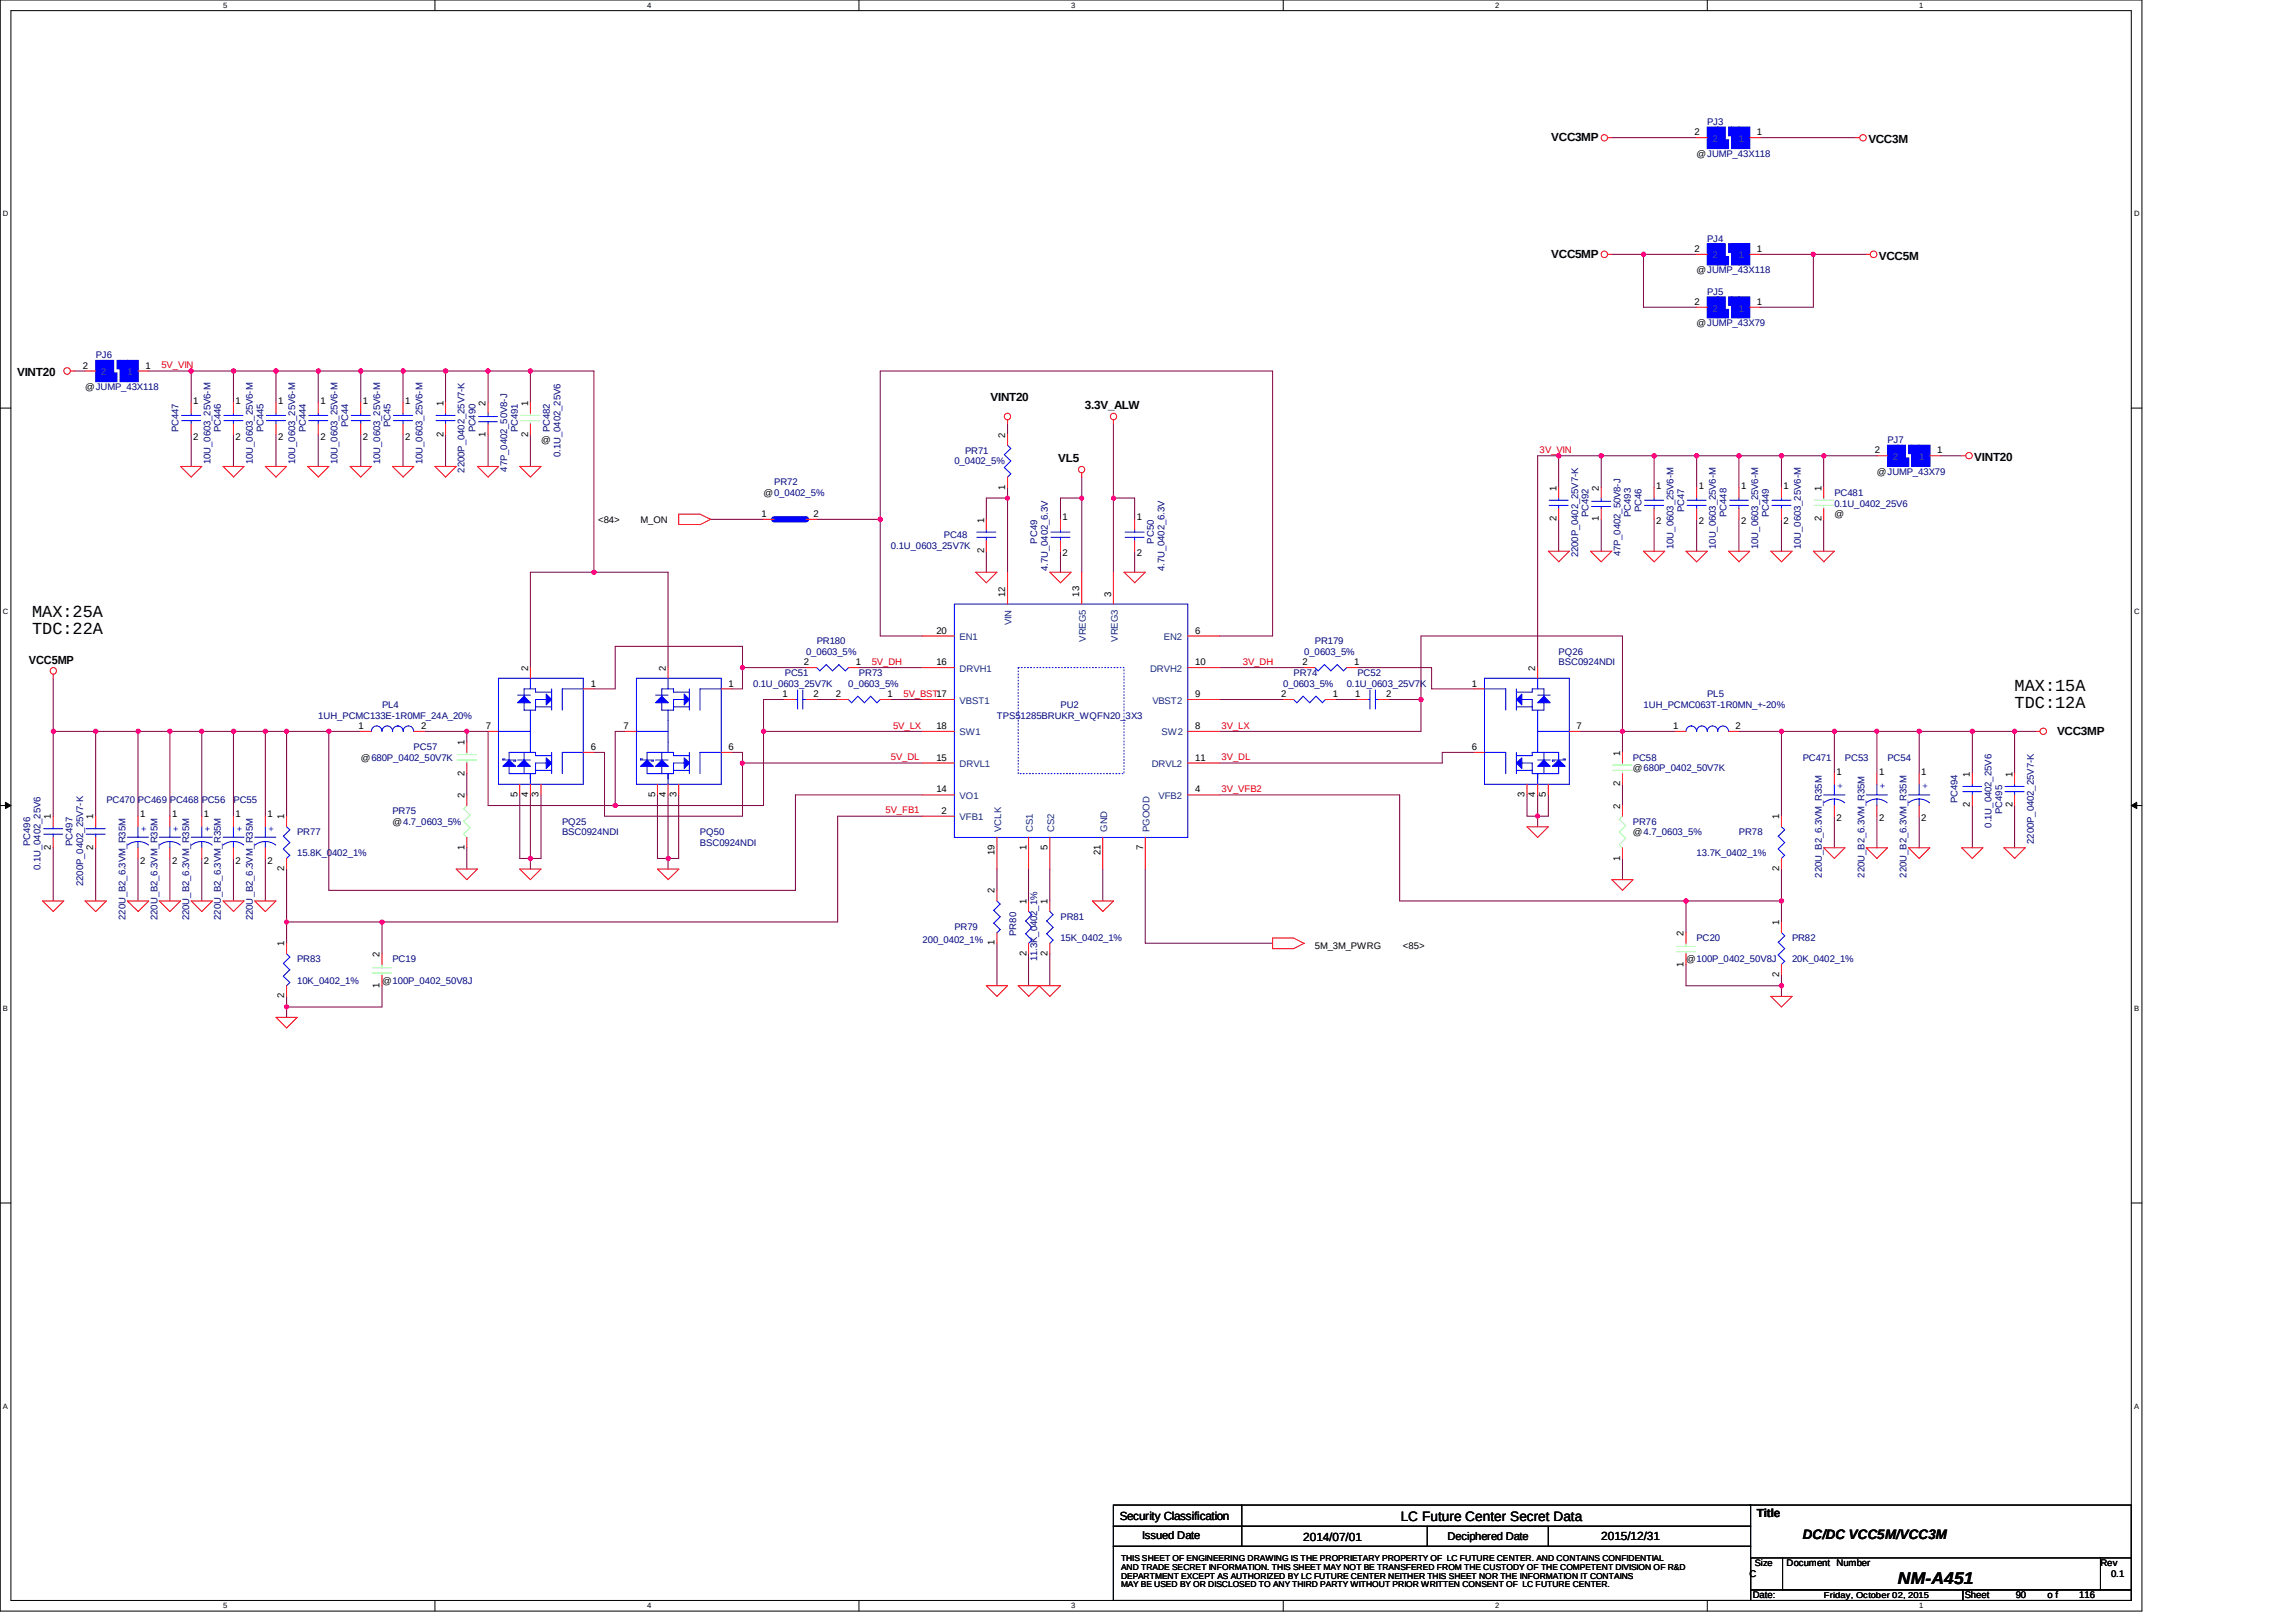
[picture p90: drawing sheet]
<svg xmlns="http://www.w3.org/2000/svg" width="297mm" height="210mm" viewBox="0 0 297 210" stroke-linecap="round" stroke-linejoin="round" font-family="sans-serif">
<defs><g id="words">
<g font-size="2.2">
<text x="4.2" y="79.9">MAX:25A</text>
<text x="4.2" y="82.1">TDC:22A</text>
<text x="260.6" y="89.5">MAX:15A</text>
<text x="260.6" y="91.7">TDC:12A</text>
<text x="245.5" y="205">NM-A451</text>
</g>
<g font-size="1.8">
<text x="181.2" y="196.8">LC Future Center Secret Data</text>
<text x="233.2" y="199.1">DC/DC VCC5M/VCC3M</text>
</g>
<g font-size="1.5">
<text x="200.7" y="18.2">VCC3MP</text>
<text x="241.7" y="18.5">VCC3M</text>
<text x="200.7" y="33.3">VCC5MP</text>
<text x="243.1" y="33.6">VCC5M</text>
<text x="2.2" y="48.7">VINT20</text>
<text x="128.1" y="51.9">VINT20</text>
<text x="140.3" y="53">3.3V_ALW</text>
<text x="136.9" y="59.8">VL5</text>
<text x="255.4" y="59.7">VINT20</text>
<text x="3.7" y="85.9">VCC5MP</text>
<text x="266.1" y="95.1">VCC3MP</text>
<text x="144.9" y="196.6">Security Classification</text>
<text x="227.3" y="196.3">Title</text>
<text x="168.6" y="199.4">2014/07/01</text>
<text x="207.2" y="199.2">2015/12/31</text>
</g>
<g font-size="1.4">
<text x="147.7" y="199.2">Issued Date</text>
<text x="187.3" y="199.4">Deciphered Date</text>
</g>
<g font-size="1.2">
<text x="219.2" y="17.5">2</text>
<text x="227.3" y="17.5">1</text>
<text x="219.5" y="20.3">@JUMP_43X118</text>
<text x="219.2" y="32.6">2</text>
<text x="219.5" y="35.4">@JUMP_43X118</text>
<text x="227.3" y="32.6">1</text>
<text x="219.2" y="39.5">2</text>
<text x="227.3" y="39.5">1</text>
<text x="10.7" y="47.7">2</text>
<text x="18.8" y="47.7">1</text>
<text x="219.5" y="42.2">@JUMP_43X79</text>
<text x="11" y="50.4">@JUMP_43X118</text>
<text x="25" y="52.2">1</text>
<text x="30.5" y="52.2">1</text>
<text x="36" y="52.2">1</text>
<text x="41.5" y="52.2">1</text>
<text x="47" y="52.2">1</text>
<text x="52.4" y="52.2">1</text>
<text x="57.4" y="52.5" transform="rotate(-90 57.4 52.5)">1</text>
<text x="62.8" y="52.5" transform="rotate(-90 62.8 52.5)">2</text>
<text x="68.3" y="52.5" transform="rotate(-90 68.3 52.5)">1</text>
<text x="25" y="56.9">2</text>
<text x="30.5" y="56.9">2</text>
<text x="36" y="56.9">2</text>
<text x="41.5" y="56.9">2</text>
<text x="47" y="56.9">2</text>
<text x="52.4" y="56.9">2</text>
<text x="57.4" y="56.5" transform="rotate(-90 57.4 56.5)">2</text>
<text x="62.8" y="56.5" transform="rotate(-90 62.8 56.5)">1</text>
<text x="68.3" y="56.5" transform="rotate(-90 68.3 56.5)">2</text>
<text x="70" y="57.3">@</text>
<text x="130" y="56.7" transform="rotate(-90 130 56.7)">2</text>
<text x="242.5" y="58.7">2</text>
<text x="250.6" y="58.7">1</text>
<text x="98.8" y="64.2">@0_0402_5%</text>
<text x="130" y="63.4" transform="rotate(-90 130 63.4)">1</text>
<text x="201.4" y="63.5" transform="rotate(-90 201.4 63.5)">1</text>
<text x="206.8" y="63.5" transform="rotate(-90 206.8 63.5)">2</text>
<text x="214.3" y="63.2">1</text>
<text x="219.8" y="63.2">1</text>
<text x="225.2" y="63.2">1</text>
<text x="230.8" y="63.2">1</text>
<text x="235.7" y="63.5" transform="rotate(-90 235.7 63.5)">1</text>
<text x="242.8" y="61.5">@JUMP_43X79</text>
<text x="77.4" y="67.6">&lt;84&gt;</text>
<text x="82.9" y="67.6">M_ON</text>
<text x="98.5" y="66.9">1</text>
<text x="105.2" y="66.9">2</text>
<text x="127.3" y="71.6" transform="rotate(-90 127.3 71.6)">2</text>
<text x="127.3" y="67.6" transform="rotate(-90 127.3 67.6)">1</text>
<text x="137.5" y="67.3">1</text>
<text x="147.1" y="67.3">1</text>
<text x="201.4" y="67.5" transform="rotate(-90 201.4 67.5)">2</text>
<text x="206.8" y="67.5" transform="rotate(-90 206.8 67.5)">1</text>
<text x="214.3" y="67.9">2</text>
<text x="219.8" y="67.9">2</text>
<text x="225.2" y="67.9">2</text>
<text x="230.8" y="67.9">2</text>
<text x="235.7" y="67.5" transform="rotate(-90 235.7 67.5)">2</text>
<text x="237.3" y="66.9">@</text>
<text x="130" y="77.2" transform="rotate(-90 130 77.2)">12</text>
<text x="137.5" y="72">2</text>
<text x="139.6" y="77.2" transform="rotate(-90 139.6 77.2)">13</text>
<text x="143.8" y="77.2" transform="rotate(-90 143.8 77.2)">3</text>
<text x="147.1" y="72">2</text>
<text x="121.1" y="82">20</text>
<text x="154.6" y="82">6</text>
<text x="68.3" y="86.8" transform="rotate(-90 68.3 86.8)">2</text>
<text x="76.4" y="88.9">1</text>
<text x="86.1" y="86.8" transform="rotate(-90 86.1 86.8)">2</text>
<text x="94.3" y="88.9">1</text>
<text x="104" y="86.1">2</text>
<text x="110.7" y="86.1">1</text>
<text x="121.1" y="86.1">16</text>
<text x="154.6" y="86.1">10</text>
<text x="168.5" y="86.1">2</text>
<text x="175.2" y="86.1">1</text>
<text x="190.4" y="88.9">1</text>
<text x="198.6" y="86.8" transform="rotate(-90 198.6 86.8)">2</text>
<text x="46.4" y="94.3">1</text>
<text x="54.5" y="94.3">2</text>
<text x="62.9" y="94.3">7</text>
<text x="80.7" y="94.3">7</text>
<text x="101.2" y="90.2">1</text>
<text x="105.2" y="90.2">2</text>
<text x="108.1" y="90.2">2</text>
<text x="114.8" y="90.2">1</text>
<text x="121.1" y="94.3">18</text>
<text x="154.6" y="94.3">8</text>
<text x="154.6" y="90.2">9</text>
<text x="165.7" y="90.2">2</text>
<text x="172.4" y="90.2">1</text>
<text x="175.3" y="90.2">1</text>
<text x="179.3" y="90.2">2</text>
<text x="204" y="94.3">7</text>
<text x="216.5" y="94.3">1</text>
<text x="224.5" y="94.3">2</text>
<text x="46.7" y="98.5">@680P_0402_50V7K</text>
<text x="60.1" y="100.4" transform="rotate(-90 60.1 100.4)">2</text>
<text x="60.1" y="96.4" transform="rotate(-90 60.1 96.4)">1</text>
<text x="76.4" y="97.1">6</text>
<text x="94.3" y="97.1">6</text>
<text x="121.1" y="98.5">15</text>
<text x="154.6" y="98.5">11</text>
<text x="190.4" y="97.1">6</text>
<text x="209.6" y="101.8" transform="rotate(-90 209.6 101.8)">2</text>
<text x="209.6" y="97.8" transform="rotate(-90 209.6 97.8)">1</text>
<text x="211.2" y="99.8">@680P_0402_50V7K</text>
<text x="237.6" y="100.3">1</text>
<text x="243.1" y="100.3">1</text>
<text x="248.6" y="100.3">1</text>
<text x="254.8" y="100.5" transform="rotate(-90 254.8 100.5)">1</text>
<text x="260.3" y="100.5" transform="rotate(-90 260.3 100.5)">1</text>
<text x="6.6" y="106" transform="rotate(-90 6.6 106)">1</text>
<text x="12.1" y="106" transform="rotate(-90 12.1 106)">1</text>
<text x="18.1" y="105.8">1</text>
<text x="22.3" y="105.8">1</text>
<text x="26.4" y="105.8">1</text>
<text x="30.5" y="105.8">1</text>
<text x="34.6" y="105.8">1</text>
<text x="36.8" y="106" transform="rotate(-90 36.8 106)">1</text>
<text x="50.8" y="106.7">@4.7_0603_5%</text>
<text x="60.1" y="103.3" transform="rotate(-90 60.1 103.3)">2</text>
<text x="67" y="103.2" transform="rotate(-90 67 103.2)">5</text>
<text x="68.3" y="103.2" transform="rotate(-90 68.3 103.2)">4</text>
<text x="69.7" y="103.2" transform="rotate(-90 69.7 103.2)">3</text>
<text x="84.8" y="103.2" transform="rotate(-90 84.8 103.2)">5</text>
<text x="86.1" y="103.2" transform="rotate(-90 86.1 103.2)">4</text>
<text x="87.5" y="103.2" transform="rotate(-90 87.5 103.2)">3</text>
<text x="121.1" y="102.6">14</text>
<text x="121.8" y="105.3">2</text>
<text x="154.6" y="102.6">4</text>
<text x="197.2" y="103.2" transform="rotate(-90 197.2 103.2)">3</text>
<text x="198.6" y="103.2" transform="rotate(-90 198.6 103.2)">4</text>
<text x="200" y="103.2" transform="rotate(-90 200 103.2)">5</text>
<text x="209.6" y="104.6" transform="rotate(-90 209.6 104.6)">2</text>
<text x="230.2" y="106" transform="rotate(-90 230.2 106)">1</text>
<text x="237.6" y="106.3">2</text>
<text x="243.1" y="106.3">2</text>
<text x="248.6" y="106.3">2</text>
<text x="254.8" y="104.5" transform="rotate(-90 254.8 104.5)">2</text>
<text x="260.3" y="104.5" transform="rotate(-90 260.3 104.5)">2</text>
<text x="6.6" y="110" transform="rotate(-90 6.6 110)">2</text>
<text x="12.1" y="110" transform="rotate(-90 12.1 110)">2</text>
<text x="18.1" y="111.8">2</text>
<text x="22.3" y="111.8">2</text>
<text x="26.4" y="111.8">2</text>
<text x="30.5" y="111.8">2</text>
<text x="34.6" y="111.8">2</text>
<text x="36.8" y="112.7" transform="rotate(-90 36.8 112.7)">2</text>
<text x="60.1" y="110" transform="rotate(-90 60.1 110)">1</text>
<text x="128.7" y="110.7" transform="rotate(-90 128.7 110.7)">19</text>
<text x="132.8" y="110" transform="rotate(-90 132.8 110)">1</text>
<text x="135.5" y="110" transform="rotate(-90 135.5 110)">5</text>
<text x="142.4" y="110.7" transform="rotate(-90 142.4 110.7)">21</text>
<text x="147.9" y="110" transform="rotate(-90 147.9 110)">7</text>
<text x="209.6" y="111.4" transform="rotate(-90 209.6 111.4)">1</text>
<text x="211.2" y="108.1">@4.7_0603_5%</text>
<text x="230.2" y="112.7" transform="rotate(-90 230.2 112.7)">2</text>
<text x="128.7" y="115.6" transform="rotate(-90 128.7 115.6)">2</text>
<text x="132.8" y="117" transform="rotate(-90 132.8 117)">1</text>
<text x="135.5" y="117" transform="rotate(-90 135.5 117)">1</text>
<text x="230.2" y="119.7" transform="rotate(-90 230.2 119.7)">1</text>
<text x="36.8" y="122.5" transform="rotate(-90 36.8 122.5)">1</text>
<text x="49.1" y="123.9" transform="rotate(-90 49.1 123.9)">2</text>
<text x="128.7" y="122.3" transform="rotate(-90 128.7 122.3)">1</text>
<text x="132.8" y="123.7" transform="rotate(-90 132.8 123.7)">2</text>
<text x="135.5" y="123.7" transform="rotate(-90 135.5 123.7)">2</text>
<text x="170.1" y="122.9">5M_3M_PWRG</text>
<text x="181.5" y="122.9">&lt;85&gt;</text>
<text x="217.8" y="125.1" transform="rotate(-90 217.8 125.1)">1</text>
<text x="217.8" y="121.1" transform="rotate(-90 217.8 121.1)">2</text>
<text x="218.1" y="124.5">@100P_0402_50V8J</text>
<text x="36.8" y="129.2" transform="rotate(-90 36.8 129.2)">2</text>
<text x="49.1" y="127.8" transform="rotate(-90 49.1 127.8)">1</text>
<text x="49.4" y="127.3">@100P_0402_50V8J</text>
<text x="230.2" y="126.5" transform="rotate(-90 230.2 126.5)">2</text>
<text x="227" y="202.7">Size</text>
<text x="231.1" y="202.7">Document Number</text>
<text x="271.7" y="202.7">Rev</text>
<text x="226.3" y="204.1">C</text>
<text x="226.8" y="206.8">Date:</text>
<text x="254.2" y="206.8">Sheet</text>
<text x="260.8" y="206.8">90</text>
<text x="264.9" y="206.8">o f</text>
<text x="269" y="206.8">116</text>
<text x="273.1" y="204.1">0.1</text>
</g>
<g font-size="1.2" fill="#000080">
<text x="220.9" y="16.2">PJ3</text>
<text x="220.9" y="31.3">PJ4</text>
<text x="220.9" y="38.1">PJ5</text>
<text x="12.4" y="46.4">PJ6</text>
<text x="23.1" y="56" transform="rotate(-90 23.1 56)">PC447</text>
<text x="28.6" y="56" transform="rotate(-90 28.6 56)">PC446</text>
<text x="34.1" y="56" transform="rotate(-90 34.1 56)">PC445</text>
<text x="39.5" y="56" transform="rotate(-90 39.5 56)">PC444</text>
<text x="45" y="55.3" transform="rotate(-90 45 55.3)">PC44</text>
<text x="50.5" y="55.3" transform="rotate(-90 50.5 55.3)">PC45</text>
<text x="61.5" y="56" transform="rotate(-90 61.5 56)">PC490</text>
<text x="67" y="56" transform="rotate(-90 67 56)">PC491</text>
<text x="71.1" y="56" transform="rotate(-90 71.1 56)">PC482</text>
<text x="72.5" y="59.1" transform="rotate(-90 72.5 59.1)">0.1U_0402_25V6</text>
<text x="124.8" y="58.7">PR71</text>
<text x="244.2" y="57.3">PJ7</text>
<text x="27.2" y="60.1" transform="rotate(-90 27.2 60.1)">10U_0603_25V6-M</text>
<text x="32.7" y="60.1" transform="rotate(-90 32.7 60.1)">10U_0603_25V6-M</text>
<text x="38.2" y="60.1" transform="rotate(-90 38.2 60.1)">10U_0603_25V6-M</text>
<text x="43.7" y="60.1" transform="rotate(-90 43.7 60.1)">10U_0603_25V6-M</text>
<text x="49.2" y="60.1" transform="rotate(-90 49.2 60.1)">10U_0603_25V6-M</text>
<text x="54.6" y="60.1" transform="rotate(-90 54.6 60.1)">10U_0603_25V6-M</text>
<text x="60.1" y="61.2" transform="rotate(-90 60.1 61.2)">2200P_0402_25V7-K</text>
<text x="65.6" y="61" transform="rotate(-90 65.6 61)">47P_0402_50V8-J</text>
<text x="100.2" y="62.8">PR72</text>
<text x="123.5" y="60">0_0402_5%</text>
<text x="237.3" y="64.2">PC481</text>
<text x="237.3" y="65.5">0.1U_0402_25V6</text>
<text x="115.3" y="71">0.1U_0603_25V7K</text>
<text x="122.1" y="69.7">PC48</text>
<text x="134.2" y="70.3" transform="rotate(-90 134.2 70.3)">PC49</text>
<text x="149.3" y="70.3" transform="rotate(-90 149.3 70.3)">PC50</text>
<text x="205.5" y="66.9" transform="rotate(-90 205.5 66.9)">PC492</text>
<text x="211" y="66.9" transform="rotate(-90 211 66.9)">PC493</text>
<text x="212.4" y="66.3" transform="rotate(-90 212.4 66.3)">PC46</text>
<text x="216.5" y="71" transform="rotate(-90 216.5 71)">10U_0603_25V6-M</text>
<text x="217.9" y="66.3" transform="rotate(-90 217.9 66.3)">PC47</text>
<text x="222" y="71" transform="rotate(-90 222 71)">10U_0603_25V6-M</text>
<text x="223.3" y="66.9" transform="rotate(-90 223.3 66.9)">PC448</text>
<text x="227.5" y="71" transform="rotate(-90 227.5 71)">10U_0603_25V6-M</text>
<text x="228.8" y="66.9" transform="rotate(-90 228.8 66.9)">PC449</text>
<text x="233" y="71" transform="rotate(-90 233 71)">10U_0603_25V6-M</text>
<text x="135.6" y="73.9" transform="rotate(-90 135.6 73.9)">4.7U_0402_6.3V</text>
<text x="150.7" y="73.9" transform="rotate(-90 150.7 73.9)">4.7U_0402_6.3V</text>
<text x="204.2" y="72.1" transform="rotate(-90 204.2 72.1)">2200P_0402_25V7-K</text>
<text x="209.7" y="72" transform="rotate(-90 209.7 72)">47P_0402_50V8-J</text>
<text x="105.7" y="83.4">PR180</text>
<text x="170.1" y="83.4">PR179</text>
<text x="97.4" y="88.9">0.1U_0603_25V7K</text>
<text x="101.5" y="87.5">PC51</text>
<text x="104.3" y="84.7">0_0603_5%</text>
<text x="109.7" y="88.9">0_0603_5%</text>
<text x="111.1" y="87.5">PR73</text>
<text x="166" y="88.9">0_0603_5%</text>
<text x="167.4" y="87.5">PR74</text>
<text x="168.7" y="84.7">0_0603_5%</text>
<text x="174.2" y="88.9">0.1U_0603_25V7K</text>
<text x="175.6" y="87.5">PC52</text>
<text x="201.6" y="84.7">PQ26</text>
<text x="201.6" y="86.1">BSC0924NDI</text>
<text x="41.2" y="93">1UH_PCMC133E-1R0MF_24A_20%</text>
<text x="49.4" y="91.6">PL4</text>
<text x="129" y="93">TPS51285BRUKR_WQFN20_3X3</text>
<text x="137.2" y="91.6">PU2</text>
<text x="212.6" y="91.6">1UH_PCMC063T-1R0MN_+-20%</text>
<text x="220.9" y="90.2">PL5</text>
<text x="53.5" y="97.1">PC57</text>
<text x="211.2" y="98.5">PC58</text>
<text x="233.2" y="98.5">PC471</text>
<text x="238.7" y="98.5">PC53</text>
<text x="244.2" y="98.5">PC54</text>
<text x="13.8" y="104">PC470</text>
<text x="17.9" y="104">PC469</text>
<text x="22" y="104">PC468</text>
<text x="26.1" y="104">PC56</text>
<text x="30.2" y="104">PC55</text>
<text x="50.8" y="105.3">PR75</text>
<text x="72.7" y="106.7">PQ25</text>
<text x="211.2" y="106.7">PR76</text>
<text x="253.3" y="104" transform="rotate(-90 253.3 104)">PC494</text>
<text x="257.6" y="107.1" transform="rotate(-90 257.6 107.1)">0.1U_0402_25V6</text>
<text x="259" y="105.3" transform="rotate(-90 259 105.3)">PC495</text>
<text x="3.9" y="109.5" transform="rotate(-90 3.9 109.5)">PC496</text>
<text x="5.3" y="112.6" transform="rotate(-90 5.3 112.6)">0.1U_0402_25V6</text>
<text x="9.4" y="109.5" transform="rotate(-90 9.4 109.5)">PC497</text>
<text x="38.5" y="108.1">PR77</text>
<text x="38.5" y="110.8">15.8K_0402_1%</text>
<text x="72.7" y="108.1">BSC0924NDI</text>
<text x="90.6" y="108.1">PQ50</text>
<text x="90.6" y="109.4">BSC0924NDI</text>
<text x="219.5" y="110.8">13.7K_0402_1%</text>
<text x="225" y="108.1">PR78</text>
<text x="235.7" y="113.6" transform="rotate(-90 235.7 113.6)">220U_B2_6.3VM_R35M</text>
<text x="241.2" y="113.6" transform="rotate(-90 241.2 113.6)">220U_B2_6.3VM_R35M</text>
<text x="246.7" y="113.6" transform="rotate(-90 246.7 113.6)">220U_B2_6.3VM_R35M</text>
<text x="263.1" y="109.2" transform="rotate(-90 263.1 109.2)">2200P_0402_25V7-K</text>
<text x="10.8" y="114.7" transform="rotate(-90 10.8 114.7)">2200P_0402_25V7-K</text>
<text x="16.2" y="119.1" transform="rotate(-90 16.2 119.1)">220U_B2_6.3VM_R35M</text>
<text x="20.4" y="119.1" transform="rotate(-90 20.4 119.1)">220U_B2_6.3VM_R35M</text>
<text x="24.5" y="119.1" transform="rotate(-90 24.5 119.1)">220U_B2_6.3VM_R35M</text>
<text x="28.6" y="119.1" transform="rotate(-90 28.6 119.1)">220U_B2_6.3VM_R35M</text>
<text x="32.7" y="119.1" transform="rotate(-90 32.7 119.1)">220U_B2_6.3VM_R35M</text>
<text x="137.2" y="119">PR81</text>
<text x="38.5" y="124.5">PR83</text>
<text x="50.8" y="124.5">PC19</text>
<text x="119.3" y="122.1">200_0402_1%</text>
<text x="123.5" y="120.4">PR79</text>
<text x="131.4" y="121.1" transform="rotate(-90 131.4 121.1)">PR80</text>
<text x="134.2" y="124.4" transform="rotate(-90 134.2 124.4)">11.3K_0402_1%</text>
<text x="137.2" y="121.8">15K_0402_1%</text>
<text x="219.5" y="121.8">PC20</text>
<text x="231.8" y="121.8">PR82</text>
<text x="231.8" y="124.5">20K_0402_1%</text>
<text x="38.5" y="127.3">10K_0402_1%</text>
</g>
<g font-size="1.2" fill="#004080">
<text x="221.5" y="18.3">2</text>
<text x="225" y="18.3">1</text>
<text x="221.5" y="33.4">2</text>
<text x="225" y="33.4">1</text>
<text x="221.5" y="40.3">2</text>
<text x="225" y="40.3">1</text>
<text x="13.1" y="48.5">2</text>
<text x="16.5" y="48.5">1</text>
<text x="244.9" y="59.5">2</text>
<text x="248.3" y="59.5">1</text>
<text x="124.1" y="82.8">EN1</text>
<text x="130.9" y="80.9" transform="rotate(-90 130.9 80.9)">VIN</text>
<text x="140.5" y="83" transform="rotate(-90 140.5 83)">VREG5</text>
<text x="144.6" y="83" transform="rotate(-90 144.6 83)">VREG3</text>
<text x="150.6" y="82.8">EN2</text>
<text x="124.1" y="86.9">DRVH1</text>
<text x="148.8" y="86.9">DRVH2</text>
<text x="124.1" y="91.1">VBST1</text>
<text x="124.1" y="95.2">SW1</text>
<text x="149.1" y="91.1">VBST2</text>
<text x="150.3" y="95.2">SW2</text>
<text x="124.1" y="99.3">DRVL1</text>
<text x="149" y="99.3">DRVL2</text>
<text x="124.1" y="106.2">VFB1</text>
<text x="124.1" y="103.4">VO1</text>
<text x="129.5" y="107.7" transform="rotate(-90 129.5 107.7)">VCLK</text>
<text x="133.6" y="107.7" transform="rotate(-90 133.6 107.7)">CS1</text>
<text x="136.4" y="107.7" transform="rotate(-90 136.4 107.7)">CS2</text>
<text x="143.2" y="107.7" transform="rotate(-90 143.2 107.7)">GND</text>
<text x="148.7" y="107.7" transform="rotate(-90 148.7 107.7)">PGOOD</text>
<text x="149.9" y="103.4">VFB2</text>
</g>
<g font-size="1.2" fill="#f00">
<text x="20.9" y="47.7">5V_VIN</text>
<text x="199.2" y="58.6">3V_VIN</text>
<text x="112.8" y="86">5V_DH</text>
<text x="160.8" y="86">3V_DH</text>
<text x="115.5" y="94.3">5V_LX</text>
<text x="116.9" y="90.2">5V_BST17</text>
<text x="158" y="94.3">3V_LX</text>
<text x="115.3" y="98.4">5V_DL</text>
<text x="158" y="98.4">3V_DL</text>
<text x="114.5" y="105.3">5V_FB1</text>
<text x="158" y="102.5">3V_VFB2</text>
</g>
<g font-size="1.2" fill="#00f">
<text x="18.3" y="107.7">+</text>
<text x="22.4" y="107.7">+</text>
<text x="26.5" y="107.7">+</text>
<text x="30.6" y="107.7">+</text>
<text x="34.7" y="107.7">+</text>
<text x="237.7" y="102.2">+</text>
<text x="243.2" y="102.2">+</text>
<text x="248.7" y="102.2">+</text>
</g>
<g font-size="1.1">
<text x="145" y="202.1">THIS SHEET OF ENGINEERING DRAWING IS THE PROPRIETARY PROPERTY OF LC FUTURE CENTER. AND CONTAINS CONFIDENTIAL</text>
<text x="145" y="203.2">AND TRADE SECRET INFORMATION. THIS SHEET MAY NOT BE TRANSFERED FROM THE CUSTODY OF THE COMPETENT DIVISION OF R&amp;D</text>
<text x="145" y="204.3">DEPARTMENT EXCEPT AS AUTHORIZED BY LC FUTURE CENTER NEITHER THIS SHEET NOR THE INFORMATION IT CONTAINS</text>
<text x="145" y="205.4">MAY BE USED BY OR DISCLOSED TO ANY THIRD PARTY WITHOUT PRIOR WRITTEN CONSENT OF LC FUTURE CENTER.</text>
<text x="235.9" y="206.8">Friday, October 02, 2015</text>
</g>
<g font-size="1">
<text x="28.9" y="1">5</text>
<text x="83.7" y="1">4</text>
<text x="138.6" y="1">3</text>
<text x="193.4" y="1">2</text>
<text x="248.3" y="1">1</text>
<text x=".4" y="28">D</text>
<text x="276.1" y="28">D</text>
<text x=".4" y="79.4">C</text>
<text x="276.1" y="79.4">C</text>
<text x=".4" y="130.8">B</text>
<text x="276.1" y="130.8">B</text>
<text x=".4" y="182.3">A</text>
<text x="276.1" y="182.3">A</text>
<text x="28.9" y="208.1">5</text>
<text x="83.7" y="208.1">4</text>
<text x="138.6" y="208.1">3</text>
<text x="193.4" y="208.1">2</text>
<text x="248.3" y="208.1">1</text>
</g>
</g></defs>
<path d="M0 0h277.1v208.5h-277.1zM1.4 1.4h274.3v205.7h-274.3z" fill="none" stroke="#000" stroke-width=".13"/>
<g fill="#fff">
<path d="M28.9 .1h.5v1.1h-.5z" fill-rule="evenodd"/>
<path d="M28.9 207.3h.5v1.1h-.5z" fill-rule="evenodd"/>
</g>
<path d="M56.3 0v1.4M56.3 207.1v1.4" fill="none" stroke="#000" stroke-width=".13"/>
<g fill="#fff">
<path d="M83.7 .1h.5v1.1h-.5z" fill-rule="evenodd"/>
<path d="M83.7 207.3h.5v1.1h-.5z" fill-rule="evenodd"/>
</g>
<path d="M111.1 0v1.4M111.1 207.1v1.4" fill="none" stroke="#000" stroke-width=".13"/>
<g fill="#fff">
<path d="M138.6 .1h.5v1.1h-.5z" fill-rule="evenodd"/>
<path d="M138.6 207.3h.5v1.1h-.5z" fill-rule="evenodd"/>
</g>
<path d="M166 0v1.4M166 207.1v1.4" fill="none" stroke="#000" stroke-width=".13"/>
<g fill="#fff">
<path d="M193.4 .1h.6v1.1h-.6z" fill-rule="evenodd"/>
<path d="M193.4 207.3h.6v1.1h-.6z" fill-rule="evenodd"/>
</g>
<path d="M220.9 0v1.4M220.9 207.1v1.4" fill="none" stroke="#000" stroke-width=".13"/>
<g fill="#fff">
<path d="M248.3 .1h.5v1.1h-.5z" fill-rule="evenodd"/>
<path d="M248.3 207.3h.5v1.1h-.5z" fill-rule="evenodd"/>
<path d="M.4 27.1h.7v1.1h-.7z" fill-rule="evenodd"/>
<path d="M276.1 27.1h.7v1.1h-.7z" fill-rule="evenodd"/>
<path d="M.4 78.5h.7v1.1h-.7z" fill-rule="evenodd"/>
<path d="M276.1 78.5h.7v1.1h-.7z" fill-rule="evenodd"/>
</g>
<path d="M0 52.8h1.4M275.7 52.8h1.4" fill="none" stroke="#000" stroke-width=".13"/>
<g fill="#fff">
<path d="M.4 130h.6v1.1h-.6z" fill-rule="evenodd"/>
<path d="M276.1 130h.6v1.1h-.6z" fill-rule="evenodd"/>
</g>
<path d="M0 104.2h1.4M.7 103.8l.7 .4-.7 .4zM275.7 104.2l.7-.4v.8zM275.7 104.2h1.4" fill="none" stroke="#000" stroke-width=".13"/>
<path d="M.7 103.8l.7 .4-.7 .4zM275.7 104.2l.7-.4v.8z" fill="#000"/>
<g fill="#fff">
<path d="M.4 181.4h.6v1.1h-.6z" fill-rule="evenodd"/>
<path d="M276 181.4h.7v1.1h-.7z" fill-rule="evenodd"/>
</g>
<path d="M0 155.7h1.4M275.7 155.7h1.4" fill="none" stroke="#000" stroke-width=".13"/>
<path d="M9.6 48h1.4M46.7 52.1v-4.1h5.4v4.1M46.7 56.2v4.2M52.1 56.2v4.2M34.3 94.7h2.8v10.9M42.5 94.7h4.2" fill="none" stroke="#800040" stroke-width=".13"/>
<circle cx="37.1" cy="94.6" r=".27" fill="#f0f"/>
<circle cx="37.1" cy="94.6" r=".27" fill="none" stroke="#f0f" stroke-width=".13"/>
<path d="M37.1 119.3v2.8M37.1 130.3v1.4" fill="none" stroke="#800040" stroke-width=".13"/>
<circle cx="37.1" cy="130.3" r=".27" fill="#f0f"/>
<circle cx="37.1" cy="130.3" r=".27" fill="none" stroke="#f0f" stroke-width=".13"/>
<path d="M49.4 119.3h59M108.4 105.6h10.9" fill="none" stroke="#800040" stroke-width=".13"/>
<circle cx="49.4" cy="119.3" r=".28" fill="#f0f"/>
<circle cx="49.4" cy="119.3" r=".28" fill="none" stroke="#f0f" stroke-width=".13"/>
<path d="M37.1 112.5v6.8M108.4 105.6v13.7" fill="none" stroke="#800040" stroke-width=".13"/>
<circle cx="37.1" cy="119.3" r=".26" fill="#f0f"/>
<circle cx="37.1" cy="119.3" r=".26" fill="none" stroke="#f0f" stroke-width=".13"/>
<path d="M98.8 90.5v4.2h20.5" fill="none" stroke="#800040" stroke-width=".13"/>
<circle cx="98.8" cy="94.6" r=".27" fill="#f0f"/>
<circle cx="98.8" cy="94.6" r=".27" fill="none" stroke="#f0f" stroke-width=".13"/>
<path d="M113.9 48h50.7v34.3h-6.8M127.6 64.5v2.7M127.6 71.3v2.7M130.4 63.1v10.9M96.1 98.7h23.2M98.8 90.5h2.7M105.7 90.5h2.7M113.9 82.3h5.4M115.3 90.5h4" fill="none" stroke="#800040" stroke-width=".13"/>
<circle cx="130.3" cy="64.5" r=".26" fill="#f0f"/>
<circle cx="130.3" cy="64.5" r=".26" fill="none" stroke="#f0f" stroke-width=".13"/>
<path d="M130.4 54.9v1.3M127.6 64.5h2.8M137.2 64.5h2.7" fill="none" stroke="#800040" stroke-width=".13"/>
<circle cx="139.9" cy="64.5" r=".26" fill="#f0f"/>
<circle cx="139.9" cy="64.5" r=".26" fill="none" stroke="#f0f" stroke-width=".13"/>
<path d="M144 54.9v19.1M137.2 64.5v2.7M137.2 71.3v2.7M139.9 61.7v12.3M144 64.5h2.8v2.7M146.8 71.3v2.7" fill="none" stroke="#800040" stroke-width=".13"/>
<circle cx="144.1" cy="64.5" r=".26" fill="#f0f"/>
<circle cx="144.1" cy="64.5" r=".26" fill="none" stroke="#f0f" stroke-width=".13"/>
<path d="M54.9 94.7h5.5M86.4 102.9v8.2M87.8 102.9v8.2" fill="none" stroke="#800040" stroke-width=".13"/>
<circle cx="86.4" cy="111.1" r=".28" fill="#f0f"/>
<circle cx="86.4" cy="111.1" r=".28" fill="none" stroke="#f0f" stroke-width=".13"/>
<path d="M42.5 94.7v20.5h60.4v-12.3h16.4M129 112.5v2.7M133.1 112.5v4.1M135.8 112.5v4.1M142.7 112.5v4.1M148.2 112.5v9.6M129 122.1v5.5M133.1 123.4v4.2M135.8 123.4v4.2" fill="none" stroke="#800040" stroke-width=".13"/>
<circle cx="42.6" cy="94.6" r=".27" fill="#f0f"/>
<circle cx="42.6" cy="94.6" r=".27" fill="none" stroke="#f0f" stroke-width=".13"/>
<path d="M207.2 59h6.8M37.1 94.7h5.4M183.8 90.5v-8.2h26.1v12.4" fill="none" stroke="#800040" stroke-width=".13"/>
<circle cx="214" cy="59" r=".28" fill="#f0f"/>
<circle cx="214" cy="59" r=".28" fill="none" stroke="#f0f" stroke-width=".13"/>
<circle cx="207.1" cy="59" r=".29" fill="#f0f"/>
<circle cx="207.1" cy="59" r=".29" fill="none" stroke="#f0f" stroke-width=".13"/>
<path d="M214 59h5.5M260.6 94.7h2.8" fill="none" stroke="#800040" stroke-width=".13"/>
<circle cx="260.6" cy="94.6" r=".27" fill="#f0f"/>
<circle cx="260.6" cy="94.6" r=".27" fill="none" stroke="#f0f" stroke-width=".13"/>
<path d="M237.3 94.7h5.5v5.4" fill="none" stroke="#800040" stroke-width=".13"/>
<circle cx="237.3" cy="94.6" r=".27" fill="#f0f"/>
<circle cx="237.3" cy="94.6" r=".27" fill="none" stroke="#f0f" stroke-width=".13"/>
<path d="M242.8 94.7h5.5v5.4M181.1 102.9v13.7" fill="none" stroke="#800040" stroke-width=".13"/>
<circle cx="248.3" cy="94.6" r=".27" fill="#f0f"/>
<circle cx="248.3" cy="94.6" r=".27" fill="none" stroke="#f0f" stroke-width=".13"/>
<circle cx="242.8" cy="94.6" r=".27" fill="#f0f"/>
<circle cx="242.8" cy="94.6" r=".27" fill="none" stroke="#f0f" stroke-width=".13"/>
<path d="M251 59h2.8M179.7 90.5h4.1M186.6 97.4v1.3h-28.8M209.9 94.7h6.8M225 94.7h5.5M218.1 116.6h12.4M230.5 112.5v6.8M242.8 105.6v4.1M248.3 105.6v4.1M230.5 127.6v1.3" fill="none" stroke="#800040" stroke-width=".13"/>
<circle cx="230.5" cy="116.6" r=".28" fill="#f0f"/>
<circle cx="230.5" cy="116.6" r=".28" fill="none" stroke="#f0f" stroke-width=".13"/>
<path d="M183.8 90.5v4.2" fill="none" stroke="#800040" stroke-width=".13"/>
<circle cx="183.8" cy="90.5" r=".28" fill="#f0f"/>
<circle cx="183.8" cy="90.5" r=".28" fill="none" stroke="#f0f" stroke-width=".13"/>
<path d="M157.8 94.7h26M209.9 94.7v2.7M230.5 94.7v10.9M157.8 102.9h23.3" fill="none" stroke="#800040" stroke-width=".13"/>
<circle cx="230.5" cy="94.6" r=".27" fill="#f0f"/>
<circle cx="230.5" cy="94.6" r=".27" fill="none" stroke="#f0f" stroke-width=".13"/>
<path d="M214 59v4.1M219.5 59v4.1M214 67.2v4.1M219.5 67.2v4.1M172.9 90.5h2.7M186.6 97.4h4.1M204.4 94.7h5.5" fill="none" stroke="#800040" stroke-width=".13"/>
<circle cx="209.9" cy="94.6" r=".27" fill="#f0f"/>
<circle cx="209.9" cy="94.6" r=".27" fill="none" stroke="#f0f" stroke-width=".13"/>
<path d="M198.9 59v27.4M197.6 102.9v2.7M198.9 102.9v4.1M200.3 102.9v2.7h-1.4" fill="none" stroke="#800040" stroke-width=".13"/>
<circle cx="198.9" cy="105.6" r=".27" fill="#f0f"/>
<circle cx="198.9" cy="105.6" r=".27" fill="none" stroke="#f0f" stroke-width=".13"/>
<path d="M113.9 48v34.3M91.9 67.2h6.9M105.7 67.2h8.2M60.4 94.7v1.3M157.8 90.5h8.2M197.6 105.6h1.3" fill="none" stroke="#800040" stroke-width=".13"/>
<circle cx="113.9" cy="67.2" r=".28" fill="#f0f"/>
<circle cx="113.9" cy="67.2" r=".28" fill="none" stroke="#f0f" stroke-width=".13"/>
<path d="M60.4 94.7h2.7M86.4 111.1v1.4" fill="none" stroke="#800040" stroke-width=".13"/>
<circle cx="60.4" cy="94.6" r=".27" fill="#f0f"/>
<circle cx="60.4" cy="94.6" r=".27" fill="none" stroke="#f0f" stroke-width=".13"/>
<path d="M63.1 94.7v9.5h16.5v-9.5h1.4" fill="none" stroke="#800040" stroke-width=".13"/>
<circle cx="79.6" cy="104.2" r=".27" fill="#f0f"/>
<circle cx="79.6" cy="104.2" r=".27" fill="none" stroke="#f0f" stroke-width=".13"/>
<path d="M67.2 102.9v8.2h2.8M68.6 102.9v9.6" fill="none" stroke="#800040" stroke-width=".13"/>
<circle cx="68.6" cy="111.1" r=".28" fill="#f0f"/>
<circle cx="68.6" cy="111.1" r=".28" fill="none" stroke="#f0f" stroke-width=".13"/>
<path d="M96.1 98.7v6.9M70 102.9v8.2" fill="none" stroke="#800040" stroke-width=".13"/>
<circle cx="96" cy="98.8" r=".27" fill="#f0f"/>
<circle cx="96" cy="98.8" r=".27" fill="none" stroke="#f0f" stroke-width=".13"/>
<path d="M68.6 48h8.2M68.6 74v12.4M76.8 97.4h1.4v8.2h17.9M85.1 102.9v8.2M86.4 111.1h1.4" fill="none" stroke="#800040" stroke-width=".13"/>
<circle cx="68.6" cy="48" r=".28" fill="#f0f"/>
<circle cx="68.6" cy="48" r=".28" fill="none" stroke="#f0f" stroke-width=".13"/>
<path d="M208.5 17.8h11M227.7 17.8h12.4M208.5 32.9h4.1M76.8 74h9.6v12.4M94.7 97.4h1.4M96.1 83.6h-16.5v5.5h-2.8M96.1 86.4v2.7h-1.4M85.1 111.1h1.3" fill="none" stroke="#800040" stroke-width=".13"/>
<circle cx="212.6" cy="32.9" r=".28" fill="#f0f"/>
<circle cx="212.6" cy="32.9" r=".28" fill="none" stroke="#f0f" stroke-width=".13"/>
<path d="M212.6 32.9v6.9h6.9M227.7 32.9h6.9v6.9h-6.9M148.2 122.1h16.4" fill="none" stroke="#800040" stroke-width=".13"/>
<circle cx="234.6" cy="32.9" r=".28" fill="#f0f"/>
<circle cx="234.6" cy="32.9" r=".28" fill="none" stroke="#f0f" stroke-width=".13"/>
<path d="M52.1 48h5.5v4.1M57.6 56.2v4.2M63.1 48v4.1M63.1 56.2v4.2" fill="none" stroke="#800040" stroke-width=".13"/>
<circle cx="52.1" cy="48" r=".28" fill="#f0f"/>
<circle cx="52.1" cy="48" r=".28" fill="none" stroke="#f0f" stroke-width=".13"/>
<circle cx="57.6" cy="48" r=".28" fill="#f0f"/>
<circle cx="57.6" cy="48" r=".28" fill="none" stroke="#f0f" stroke-width=".13"/>
<path d="M57.6 48h5.5" fill="none" stroke="#800040" stroke-width=".13"/>
<circle cx="63.1" cy="48" r=".28" fill="#f0f"/>
<circle cx="63.1" cy="48" r=".28" fill="none" stroke="#f0f" stroke-width=".13"/>
<path d="M201.6 59v4.1M201.6 67.2v4.1M207.2 67.2v4.1" fill="none" stroke="#800040" stroke-width=".13"/>
<circle cx="201.7" cy="59" r=".28" fill="#f0f"/>
<circle cx="201.7" cy="59" r=".28" fill="none" stroke="#f0f" stroke-width=".13"/>
<path d="M234.6 32.9h6.8M41.2 48h5.5M198.9 59h8.3v4.1M235.9 59h6.9M96.1 97.4v1.3" fill="none" stroke="#800040" stroke-width=".13"/>
<circle cx="46.7" cy="48" r=".28" fill="#f0f"/>
<circle cx="46.7" cy="48" r=".28" fill="none" stroke="#f0f" stroke-width=".13"/>
<path d="M212.6 32.9h6.9M12.4 94.7v10.9" fill="none" stroke="#800040" stroke-width=".13"/>
<circle cx="12.4" cy="94.6" r=".27" fill="#f0f"/>
<circle cx="12.4" cy="94.6" r=".27" fill="none" stroke="#f0f" stroke-width=".13"/>
<path d="M6.9 94.7v10.9M6.9 109.7v6.9" fill="none" stroke="#800040" stroke-width=".13"/>
<circle cx="6.9" cy="94.6" r=".28" fill="#f0f"/>
<circle cx="6.9" cy="94.6" r=".28" fill="none" stroke="#f0f" stroke-width=".13"/>
<path d="M6.9 94.7h5.5M248.3 94.7h6.9v5.4M260.6 94.7v5.4M12.4 109.7v6.9M255.2 104.2v5.5M260.6 104.2v5.5" fill="none" stroke="#800040" stroke-width=".13"/>
<circle cx="255.2" cy="94.6" r=".28" fill="#f0f"/>
<circle cx="255.2" cy="94.6" r=".28" fill="none" stroke="#f0f" stroke-width=".13"/>
<path d="M35.7 48h5.5v4.1M41.2 56.2v4.2M98.8 94.7v9.5h-19.2M255.2 94.7h5.4" fill="none" stroke="#800040" stroke-width=".13"/>
<circle cx="41.2" cy="48" r=".27" fill="#f0f"/>
<circle cx="41.2" cy="48" r=".27" fill="none" stroke="#f0f" stroke-width=".13"/>
<circle cx="35.7" cy="48" r=".29" fill="#f0f"/>
<circle cx="35.7" cy="48" r=".29" fill="none" stroke="#f0f" stroke-width=".13"/>
<path d="M30.2 52.1v-4.1h5.5v4.1M35.7 56.2v4.2" fill="none" stroke="#800040" stroke-width=".13"/>
<circle cx="30.2" cy="48" r=".29" fill="#f0f"/>
<circle cx="30.2" cy="48" r=".29" fill="none" stroke="#f0f" stroke-width=".13"/>
<path d="M24.7 48h5.5M30.2 56.2v4.2" fill="none" stroke="#800040" stroke-width=".13"/>
<circle cx="24.7" cy="48" r=".29" fill="#f0f"/>
<circle cx="24.7" cy="48" r=".29" fill="none" stroke="#f0f" stroke-width=".13"/>
<path d="M19.2 48h5.5v4.1M24.7 56.2v4.2M219.5 59h5.5v4.1M225 67.2v4.1" fill="none" stroke="#800040" stroke-width=".13"/>
<circle cx="219.5" cy="59" r=".28" fill="#f0f"/>
<circle cx="219.5" cy="59" r=".28" fill="none" stroke="#f0f" stroke-width=".13"/>
<path d="M225 59h5.5v4.1M230.5 67.2v4.1" fill="none" stroke="#800040" stroke-width=".13"/>
<circle cx="230.5" cy="59" r=".28" fill="#f0f"/>
<circle cx="230.5" cy="59" r=".28" fill="none" stroke="#f0f" stroke-width=".13"/>
<circle cx="225" cy="59" r=".28" fill="#f0f"/>
<circle cx="225" cy="59" r=".28" fill="none" stroke="#f0f" stroke-width=".13"/>
<path d="M6.9 87.8v6.9M34.3 94.7v10.9" fill="none" stroke="#800040" stroke-width=".13"/>
<circle cx="34.3" cy="94.6" r=".27" fill="#f0f"/>
<circle cx="34.3" cy="94.6" r=".27" fill="none" stroke="#f0f" stroke-width=".13"/>
<path d="M34.3 94.7h-4.1v10.9" fill="none" stroke="#800040" stroke-width=".13"/>
<circle cx="30.2" cy="94.6" r=".28" fill="#f0f"/>
<circle cx="30.2" cy="94.6" r=".28" fill="none" stroke="#f0f" stroke-width=".13"/>
<path d="M30.2 94.7h-4.1v10.9" fill="none" stroke="#800040" stroke-width=".13"/>
<circle cx="26.1" cy="94.6" r=".27" fill="#f0f"/>
<circle cx="26.1" cy="94.6" r=".27" fill="none" stroke="#f0f" stroke-width=".13"/>
<path d="M26.1 94.7h-4.1v10.9" fill="none" stroke="#800040" stroke-width=".13"/>
<circle cx="22" cy="94.6" r=".27" fill="#f0f"/>
<circle cx="22" cy="94.6" r=".27" fill="none" stroke="#f0f" stroke-width=".13"/>
<path d="M22 94.7h-4.1v10.9" fill="none" stroke="#800040" stroke-width=".13"/>
<circle cx="17.9" cy="94.6" r=".27" fill="#f0f"/>
<circle cx="17.9" cy="94.6" r=".27" fill="none" stroke="#f0f" stroke-width=".13"/>
<path d="M12.4 94.7h5.5M96.1 86.4h8.2M111.1 86.4h8.2M230.5 94.7h6.8v5.4M17.9 111.1v5.5M22 111.1v5.5M26.1 111.1v5.5M30.2 111.1v5.5M34.3 111.1v5.5M237.3 105.6v4.1" fill="none" stroke="#800040" stroke-width=".13"/>
<circle cx="96" cy="86.4" r=".28" fill="#f0f"/>
<circle cx="96" cy="86.4" r=".28" fill="none" stroke="#f0f" stroke-width=".13"/>
<path d="M96.1 83.6v2.8M157.8 86.4h10.9M175.6 86.4h9.6v2.7h5.5M37.1 119.3h12.3v4.1M60.4 100.1v2.8M60.4 109.7v2.8M181.1 116.6h37v4.1M209.9 101.5v2.7M209.9 111.1v2.7M49.4 127.6v2.7h-12.3v-1.4" fill="none" stroke="#800040" stroke-width=".13"/>
<circle cx="218.1" cy="116.6" r=".28" fill="#f0f"/>
<circle cx="218.1" cy="116.6" r=".28" fill="none" stroke="#f0f" stroke-width=".13"/>
<path d="M218.1 124.8v2.8h12.4" fill="none" stroke="#800040" stroke-width=".13"/>
<circle cx="230.5" cy="127.6" r=".28" fill="#f0f"/>
<circle cx="230.5" cy="127.6" r=".28" fill="none" stroke="#f0f" stroke-width=".13"/>
<path d="M63.1 48h5.5v4.1M68.6 56.2v4.2M76.8 48v26M230.5 126.2v1.4" fill="none" stroke="#800040" stroke-width=".13"/>
<circle cx="76.8" cy="74.1" r=".27" fill="#f0f"/>
<circle cx="76.8" cy="74.1" r=".27" fill="none" stroke="#f0f" stroke-width=".13"/>
<path d="M235.9 59v4.1M68.6 74h8.2M235.9 67.2v4.1" fill="none" stroke="#800040" stroke-width=".13"/>
<circle cx="235.9" cy="59" r=".28" fill="#f0f"/>
<circle cx="235.9" cy="59" r=".28" fill="none" stroke="#f0f" stroke-width=".13"/>
<path d="M230.5 59h5.4" fill="none" stroke="#800040" stroke-width=".13"/>
<g fill="none" stroke="#f00" stroke-width=".13">
<path d="M208 17.8h.5M240.1 17.8h.5M208 32.9h.5M241.4 32.9h.6M9.1 48h.5M130.4 54.3v.6M144 54.3v.6M253.8 59h.5M23.4 60.4h2.7l-1.4 1.3zM30.2 61.7l1.4-1.3h-2.7l1.3 1.3M34.3 60.4h2.8l-1.4 1.3zM41.2 61.7l1.3-1.3h-2.7l1.4 1.3"/>
<path d="M45.3 60.4h2.7l-1.3 1.3zM53.5 60.4h-2.7l1.4 1.3M53.6 60.4l-1.5 1.3M56.3 60.4h2.7l-1.4 1.3zM64.5 60.4h-2.7l1.3 1.3 1.4-1.3M67.2 60.4h2.8l-1.4 1.3zM90.6 67.9h-2.8v-1.4h2.8l1.3 .7-1.3 .7M126.2 74h2.8l-1.4 1.4zM135.8 74h2.8l-1.4 1.4zM139.9 61.2v.5M146.8 75.4l1.4-1.4h-2.8l1.4 1.4M201.6 72.7l1.4-1.4h-2.7l1.4 1.4"/>
<path d="M205.8 71.3h2.7l-1.3 1.4zM212.6 71.3h2.8l-1.4 1.4zM218.1 71.3h2.8l-1.4 1.4zM226.3 71.3h-2.7l1.4 1.4M226.4 71.3l-1.4 1.4M229.1 71.3h2.7l-1.3 1.4zM230.5 63.1v1.4M230.5 65.8v1.4M235.9 72.7l1.4-1.4h-2.7l1.4 1.4M6.9 87.2v.6M263.4 94.7h.5M6.9 118l1.4-1.4h-2.8l1.4 1.4"/>
<path d="M11 116.6h2.8l-1.4 1.4zM19.2 116.6h-2.7l1.4 1.4M19.3 116.6l-1.4 1.4M20.6 116.6h2.8l-1.4 1.4zM22 105.6v1.4M22 109.7v1.4M24.7 116.6h2.8l-1.4 1.4zM30.2 118l1.4-1.4h-2.7l1.3 1.4M30.2 105.6v1.4M30.2 109.7v1.4M32.9 116.6h2.8l-1.4 1.4zM59 112.5h2.8l-1.4 1.3z"/>
<path d="M67.2 112.5h2.8l-1.4 1.3zM87.8 112.5h-2.7l1.4 1.3M87.8 112.5l-1.4 1.3M129 115.2v1.4M144 116.6h-2.7l1.4 1.4M144.1 116.6l-1.4 1.4M197.6 107h2.7l-1.4 1.4zM211.2 113.8h-2.7l1.4 1.4 1.4-1.4M235.9 109.7h2.8l-1.4 1.4zM241.4 109.7h2.8l-1.4 1.4zM246.9 109.7h2.8l-1.4 1.4zM256.5 109.7h-2.7l1.4 1.4 1.3-1.4"/>
<path d="M260.6 111.1l1.4-1.4h-2.7l1.4 1.4M35.7 131.7h2.8l-1.4 1.3zM37.1 122.1v1.3M37.1 127.6v1.3M49.4 123.4v1.4M49.4 126.2v1.4M127.6 127.6h2.8l-1.4 1.3zM129 120.7v1.4M133.1 128.9l1.3-1.3 1.4 1.3 1.4-1.3h-5.5l1.4 1.3M168.7 122.1l-1.3 .7h-2.8v-1.4h2.8l1.3 .7M229.1 128.9h2.7l-1.3 1.4z"/>
<circle cx="207.6" cy="17.8" r=".41"/>
<circle cx="241" cy="17.8" r=".41"/>
<circle cx="207.5" cy="32.9" r=".42"/>
<circle cx="242.4" cy="32.9" r=".43"/>
<circle cx="8.7" cy="48" r=".43"/>
<circle cx="130.3" cy="53.9" r=".41"/>
<circle cx="144" cy="53.9" r=".41"/>
<circle cx="254.7" cy="59" r=".42"/>
<circle cx="139.9" cy="60.8" r=".41"/>
<circle cx="6.9" cy="86.8" r=".41"/>
<circle cx="264.3" cy="94.6" r=".41"/>
</g>
<path d="M144 194.8h82.5v2.7h-82.5zM144 197.5h82.5v2.6h-82.5zM160.7 194.8v5.3M184.6 197.5v2.6M200.3 197.5v2.6M226.3 194.8h49.4v6.8M144 200.1h82.5v7h-82.5zM226.5 201.6h4.1v4.1h-4.1zM226.5 205.7h27.4v1.4h-27.4zM230.6 201.6h41.1v4.1h-41.1zM253.9 205.7h21.8v1.4h-21.8zM271.7 201.6h4v4.1h-4z" fill="none" stroke="#000" stroke-width=".13"/>
<path d="M48.2 125.2h2.4M48.2 125.9h2.4M49.4 124.8v.4M49.4 125.9v.3" fill="none" stroke="#80ff80" stroke-width=".13"/>
<g fill="none" stroke="#00f" stroke-width=".13">
<path d="M229.2 65.4h2.5M229.2 64.7h2.5M230.5 64.5v.2M230.5 65.4v.4M20.6 108.3h2.8M22 108.9a2.06 2.06 0 0 1 1.3 .5M22 108.9a2.06 2.06 0 0 0-1.4 .5M22 107v1.3M22 108.9v.8M28.9 108.3h2.7M30.2 107v1.3M30.2 108.9a2.13 2.13 0 0 0-1.3 .5"/>
<path d="M31.5 109.4a2.06 2.06 0 0 0-1.3-.5v.8M128.6 119.5l.8 .8-.4 .4M128.6 117.8l.8 .8-.8 .9M129 116.6l.4 .4M129.4 117l-.8 .8M37.1 123.4l.4 .5-.8 .8 .8 .8M37.5 125.5l-.8 .8 .8 .8-.4 .5"/>
</g>
<path d="M225 38.4h1.4v2.7h-1.4z" fill-rule="evenodd" fill="#00f"/>
<path d="M225 38.4h1.4v2.7h-1.4z" fill="none" stroke="#00f" stroke-width=".13"/>
<path d="M224 38.4h1v2.7h-1z" fill-rule="evenodd" fill="#00f"/>
<path d="M224 38.4h1v2.7h-1z" fill="none" stroke="#00f" stroke-width=".13"/>
<path d="M223.6 38.4h.4v1.1h-.4z" fill-rule="evenodd" fill="#00f"/>
<path d="M223.6 38.4h.4v1.1h-.4z" fill="none" stroke="#00f" stroke-width=".13"/>
<path d="M223.2 40h.4v1.1h-.4z" fill-rule="evenodd" fill="#00f"/>
<path d="M223.2 40h.4v1.1h-.4z" fill="none" stroke="#00f" stroke-width=".13"/>
<path d="M222.2 38.4h1v2.7h-1z" fill-rule="evenodd" fill="#00f"/>
<path d="M222.2 38.4h1v2.7h-1z" fill="none" stroke="#00f" stroke-width=".13"/>
<path d="M220.9 38.4h1.3v2.7h-1.3z" fill-rule="evenodd" fill="#00f"/>
<g fill="none" stroke="#00f" stroke-width=".13">
<path d="M220.9 38.4h1.3v2.7h-1.3zM34.5 54.4h2.4M34.5 53.8h2.4M35.7 53.5v.3M35.7 54.4v.5M39.9 54.4h2.5M39.9 53.8h2.5M41.2 53.5v.3M41.2 54.4v.5M136 69.5h2.4M136 68.9h2.4M137.2 68.6v.3"/>
<path d="M137.2 69.5v.5M48.7 93.9a.71 .71 0 0 1 .7 .8 .69 .69 0 0 1 .7-.8 .69 .69 0 0 1 .7 .8M48.8 93.9a.67 .67 0 0 0-.8 .8M50.8 94.7a.71 .71 0 0 1 .7-.8 .73 .73 0 0 1 .7 .8M52.1 94.7a.69 .69 0 0 1 .7-.8 .69 .69 0 0 1 .7 .8"/>
</g>
<path d="M219.5 39.8h1.4M226.3 39.8h1.4M35.7 52.1v1.4M35.7 54.9v1.3M41.2 52.1v1.4M41.2 54.9v1.3M137.2 67.2v1.4M137.2 70v1.3M46.7 94.7h1.3M53.5 94.7h1.4" fill="none" stroke="#f00" stroke-width=".13"/>
<path d="M88.5 98.1l.7 .6-.7 .7z" fill="#00f"/>
<path d="M88.5 98.1l.7 .6-.7 .7z" fill="none" stroke="#00f" stroke-width=".13"/>
<path d="M88.5 89.8l.7 .7-.7 .7z" fill="#00f"/>
<path d="M88.5 89.8l.7 .7-.7 .7z" fill="none" stroke="#00f" stroke-width=".13"/>
<path d="M85.6 90.1l.9 .8h-1.7z" fill="#00f"/>
<g fill="none" stroke="#00f" stroke-width=".13">
<path d="M82.3 87.8h11v13.7h-11zM84.8 90h1.6M84.8 98.4h1.6M85.6 90.1l.9 .8h-1.7zM85.6 99.2v.9h1.5v-.4h2.1M86.4 87.8v1.3M86.4 91.9v1.4M86.4 96v1.4M87.1 91.5h2.1M87.1 98.7h1.4M88.5 90.5h-1.4v1.4h-1.5v-1M89.2 89.6h-2.1v-.5h-1.5v1"/>
<path d="M89.2 89.1v2.8M89.2 97.4v2.7M89.2 97.8h-2.1v-.4h-1.5v1M93.3 89.1h-2.7v2.8M93.3 97.4h-2.7v2.7M86.4 100.1v.7"/>
</g>
<path d="M85.6 98.4l.9 .8h-1.7z" fill="#00f"/>
<path d="M82.3 94.7h4.1M85.6 98.4l.9 .8h-1.7zM86.4 93.3v2.7M87.1 98.7v1M86.4 100.1v1.4" fill="none" stroke="#00f" stroke-width=".13"/>
<path d="M82.9 99.2l.8-.8 .8 .8z" fill="#00f"/>
<path d="M82.9 99.2l.8-.8 .8 .8zM83.1 98.2h-.2v.2h1.6v.1h-.3M83.7 99.2v.9h1.9M85.6 97.4h-1.9v1" fill="none" stroke="#00f" stroke-width=".13"/>
<path d="M81 94.7h1.3M86.4 86.4v1.4M93.3 89.1h1.4M93.3 97.4h1.4M85.1 101.5v1.4M86.4 101.5v1.4M87.8 101.5v1.4" fill="none" stroke="#f00" stroke-width=".13"/>
<path d="M225 31.5h1.4v2.8h-1.4z" fill-rule="evenodd" fill="#00f"/>
<path d="M225 31.5h1.4v2.8h-1.4z" fill="none" stroke="#00f" stroke-width=".13"/>
<path d="M224 31.5h1v2.8h-1z" fill-rule="evenodd" fill="#00f"/>
<path d="M224 31.5h1v2.8h-1z" fill="none" stroke="#00f" stroke-width=".13"/>
<path d="M223.6 31.5h.4v1.2h-.4z" fill-rule="evenodd" fill="#00f"/>
<path d="M223.6 31.5h.4v1.2h-.4z" fill="none" stroke="#00f" stroke-width=".13"/>
<path d="M223.2 33.2h.4v1.1h-.4z" fill-rule="evenodd" fill="#00f"/>
<path d="M223.2 33.2h.4v1.1h-.4z" fill="none" stroke="#00f" stroke-width=".13"/>
<path d="M222.2 31.5h1v2.8h-1z" fill-rule="evenodd" fill="#00f"/>
<path d="M222.2 31.5h1v2.8h-1z" fill="none" stroke="#00f" stroke-width=".13"/>
<path d="M220.9 31.5h1.3v2.8h-1.3z" fill-rule="evenodd" fill="#00f"/>
<g fill="none" stroke="#00f" stroke-width=".13">
<path d="M220.9 31.5h1.3v2.8h-1.3zM29 54.4h2.4M29 53.8h2.4M30.2 53.5v.3M30.2 54.4v.5M123.5 78.2h30.2v30.2h-30.2zM205.9 64.9h2.5M205.9 65.5h2.5M207.2 64.5v.4M207.2 65.5v.3M218.3 65.4h2.4M218.3 64.7h2.4"/>
<path d="M219.5 64.5v.2M219.5 65.4v.4M131.7 86.8v.1M131.7 87.2v.1M131.7 87.6v.1M131.7 88v.1M131.7 88.4v.1M131.7 88.8v.1M131.7 89.2v.1M131.7 89.6v.1M131.7 90v.1M131.7 90.4v.1"/>
<path d="M131.7 90.8v.1M131.7 91.2v.1M131.7 91.6v.1M131.7 92v.1M131.7 92.4v.1M131.7 92.8v.1M131.7 93.2v.1M131.7 93.6v.1M131.7 94v.1M131.7 94.4v.1M131.7 94.8v.1M131.7 95.2v.1"/>
<path d="M131.7 95.6v.1M131.7 96v.1M131.7 96.4v.1M131.7 96.8v.1M131.7 97.2v.1M131.7 97.6v.1M131.7 98v.1M131.7 98.4v.1M131.7 98.8v.1M131.7 99.2v.1M131.7 99.6v.1M131.7 100v.1"/>
<path d="M131.9 86.4h-.2v.1M132.1 86.4h.2M132.5 86.4h.1M132.9 86.4h.2M133.3 86.4h.2M133.7 86.4h.1M134.1 86.4h.2M134.5 86.4h.2M134.9 86.4h.1M135.3 86.4h.2M135.7 86.4h.2M136.1 86.4h.1"/>
<path d="M136.5 86.4h.2M136.9 86.4h.2M137.3 86.4h.1M137.7 86.4h.2M138.1 86.4h.2M138.5 86.4h.1M138.9 86.4h.2M139.3 86.4h.2M139.7 86.4h.1M140.1 86.4h.2M140.5 86.4h.2M140.9 86.4h.1"/>
<path d="M141.3 86.4h.2M141.7 86.4h.2M142.1 86.4h.1M142.5 86.4h.1M142.9 86.4h.2M143.3 86.4h.1M143.7 86.4h.1M144.1 86.4h.2M144.5 86.4h.1M144.9 86.4h.1M145.3 86.4h.1M145.4 86.7v.1"/>
<path d="M145.4 87.1v.1M145.4 87.5v.1M145.4 87.9v.1M145.4 88.3v.1M145.4 88.7v.1M145.4 89.1v.1M145.4 89.5v.1M145.4 89.9v.1M145.4 90.3v.1M145.4 90.7v.1M145.4 91.1v.1M145.4 91.5v.1"/>
<path d="M145.4 91.9v.1M145.4 92.3v.1M145.4 92.7v.1M145.4 93.1v.1M145.4 93.5v.1M145.4 93.9v.1M145.4 94.3v.1M145.4 94.7v.1M145.4 95.1v.1M145.4 95.5v.1M145.4 95.9v.1M145.4 96.3v.1"/>
<path d="M145.4 96.7v.1M145.4 97.1v.1M145.4 97.5v.1M145.4 97.9v.1M145.4 98.3v.1M145.4 98.7v.1M145.4 99.1v.1M145.4 99.5v.1M145.4 99.9v.1M132 100.1h.1M132.4 100.1h.1M132.8 100.1h.1"/>
<path d="M133.2 100.1h.1M133.6 100.1h.1M134 100.1h.1M134.4 100.1h.1M134.8 100.1h.1M135.2 100.1h.1M135.6 100.1h.1M136 100.1h.1M136.4 100.1h.1M136.8 100.1h.1M137.2 100.1h.1M137.6 100.1h.1"/>
<path d="M138 100.1h.1M138.4 100.1h.1M138.7 100.1h.2M139.2 100.1h.1M139.6 100.1h.1M139.9 100.1h.2M140.4 100.1h.1M140.8 100.1h.1M141.1 100.1h.2M141.6 100.1h.1M142 100.1h.1M142.3 100.1h.2"/>
<path d="M142.8 100.1h.1M143.2 100.1h.1M143.5 100.1h.2M144 100.1h.1M144.4 100.1h.1M144.7 100.1h.2M145.2 100.1h.1M235.9 102.9h2.8M237.3 103.4a2.1 2.1 0 0 1 1.4 .5M237.3 103.4a2.28 2.28 0 0 0-1.3 .5M237.3 101.5v1.4M237.3 103.4v.8"/>
<path d="M259.4 102.4h2.5M259.4 101.8h2.5M260.6 101.5v.3M260.6 102.4v.5"/>
</g>
<g fill="none" stroke="#f00" stroke-width=".13">
<path d="M219.5 32.9h1.4M226.3 32.9h1.4M30.2 52.1v1.4M30.2 54.9v1.3M130.4 74v4.2M139.9 74v4.2M144 74v4.2M207.2 63.1v1.4M207.2 65.8v1.4M219.5 63.1v1.4M219.5 65.8v1.4M60.4 96v1.4"/>
<path d="M60.4 98.7v1.4M119.3 82.3h4.2M119.3 94.7h4.2M119.3 90.5h4.2M119.3 86.4h4.2M119.3 98.7h4.2M153.6 82.3h4.2M153.6 94.7h4.2M153.6 90.5h4.2M153.6 86.4h4.2M153.6 98.7h4.2M119.3 105.6h4.2"/>
<path d="M119.3 102.9h4.2M129 108.3v4.2M133.1 108.3v4.2M135.8 108.3v4.2M142.7 108.3v4.2M148.2 108.3v4.2M153.6 102.9h4.2M237.3 100.1v1.4M237.3 104.2v1.4M260.6 100.1v1.4M260.6 102.9v1.3M218.1 120.7v1.4"/>
<path d="M218.1 123.4v1.4"/>
</g>
<path d="M59.2 98.4h2.4M59.2 97.6h2.4M60.4 97.4v.2M60.4 98.4v.3M216.9 122.5h2.5M216.9 123.2h2.5M218.1 122.1v.4M218.1 123.2v.2" fill="none" stroke="#80ff80" stroke-width=".13"/>
<path d="M16.5 46.6h1.4v2.8h-1.4z" fill-rule="evenodd" fill="#00f"/>
<path d="M16.5 46.6h1.4v2.8h-1.4z" fill="none" stroke="#00f" stroke-width=".13"/>
<path d="M15.5 46.6h1v2.8h-1z" fill-rule="evenodd" fill="#00f"/>
<path d="M15.5 46.6h1v2.8h-1z" fill="none" stroke="#00f" stroke-width=".13"/>
<path d="M15.1 46.6h.5v1.1h-.5z" fill-rule="evenodd" fill="#00f"/>
<path d="M15.1 46.6h.5v1.1h-.5z" fill="none" stroke="#00f" stroke-width=".13"/>
<path d="M14.7 48.3h.4v1.1h-.4z" fill-rule="evenodd" fill="#00f"/>
<path d="M14.7 48.3h.4v1.1h-.4z" fill="none" stroke="#00f" stroke-width=".13"/>
<path d="M13.8 46.6h.9v2.8h-.9z" fill-rule="evenodd" fill="#00f"/>
<path d="M13.8 46.6h.9v2.8h-.9z" fill="none" stroke="#00f" stroke-width=".13"/>
<path d="M12.4 46.6h1.4v2.8h-1.4z" fill-rule="evenodd" fill="#00f"/>
<path d="M12.4 46.6h1.4v2.8h-1.4zM36.7 108.2l.8 .8-.8 .9 .8 .8M37.1 107l.4 .4-.8 .8M37.5 110.7l-.4 .4" fill="none" stroke="#00f" stroke-width=".13"/>
<path d="M11 48h1.4M17.9 48h1.3M37.1 105.6v1.4M37.1 111.1v1.4" fill="none" stroke="#f00" stroke-width=".13"/>
<path d="M196.2 98.7l.7-.6v1.3z" fill="#00f"/>
<path d="M196.2 98.7l.7-.6v1.3z" fill="none" stroke="#00f" stroke-width=".13"/>
<path d="M196.9 89.8v1.4l-.7-.7z" fill="#00f"/>
<path d="M196.9 89.8v1.4l-.7-.7z" fill="none" stroke="#00f" stroke-width=".13"/>
<path d="M199.7 90.1l.9 .8h-1.7z" fill="#00f"/>
<g fill="none" stroke="#00f" stroke-width=".13">
<path d="M192.1 89.1h2.7v2.8M192.1 97.4h2.7v2.7M192.1 87.8h10.9v13.7h-10.9zM196.2 89.6h2v-.5h1.5v1M196.2 89.1v2.8M196.2 97.4v2.7M196.2 97.8h2v-.4h1.5v1M196.2 91.5h2M196.8 90.5h1.4v1.4h1.5v-1M196.8 98.7h1.4M198.9 90h1.7M198.9 98.4h1.7"/>
<path d="M198.9 87.8v1.3M198.9 91.9v1.4M198.9 96v1.4M199.7 90.1l.9 .8h-1.7zM199.7 99.2v.9h-1.5v-.4h-2M198.9 100.1v.7"/>
</g>
<path d="M199.7 98.4l.9 .8h-1.7z" fill="#00f"/>
<path d="M198.2 98.7v1M198.9 93.3v2.7M198.9 94.7h4.1M199.7 98.4l.9 .8h-1.7zM198.9 100.1v1.4" fill="none" stroke="#00f" stroke-width=".13"/>
<path d="M201.6 98.4l.9 .8h-1.7z" fill="#00f"/>
<g fill="none" stroke="#00f" stroke-width=".13">
<path d="M50.9 54.4h2.5M50.9 53.8h2.5M52.1 53.5v.3M52.1 54.4v.5M61.9 53.9h2.4M61.9 54.6h2.4M63.1 53.5v.4M63.1 54.6v.3M145.6 69.5h2.4M145.6 68.9h2.4M146.8 68.6v.3M146.8 69.5v.5"/>
<path d="M200.4 65.4h2.5M200.4 64.7h2.5M201.6 64.5v.2M201.6 65.4v.4M199.7 97.4h1.9v1M201.6 98.4l.9 .8h-1.7zM201.6 99.2v.9h-1.9M202.2 98.2h.3v.2h-1.7v.1h.3M135.4 119.2l.8 .8-.8 .9M135.8 117.9l.4 .5M136.2 118.4l-.8 .8M135.4 120.8l.8 .9"/>
<path d="M136.2 121.6l-.4 .5"/>
</g>
<g fill="none" stroke="#f00" stroke-width=".13">
<path d="M52.1 52.1v1.4M52.1 54.9v1.3M63.1 52.1v1.4M63.1 54.9v1.3M146.8 67.2v1.4M146.8 70v1.3M201.6 63.1v1.4M201.6 65.8v1.4M190.7 89.1h1.4M190.7 97.4h1.4M198.9 86.4v1.4M203 94.7h1.4"/>
<path d="M135.8 116.6v1.3M197.6 101.5v1.4M198.9 101.5v1.4M200.3 101.5v1.4M135.8 122.1v1.3"/>
</g>
<path d="M70.7 98.1l.7 .6-.7 .7z" fill="#00f"/>
<path d="M70.7 98.1l.7 .6-.7 .7z" fill="none" stroke="#00f" stroke-width=".13"/>
<path d="M70.7 89.8l.7 .7-.7 .7z" fill="#00f"/>
<path d="M70.7 89.8l.7 .7-.7 .7z" fill="none" stroke="#00f" stroke-width=".13"/>
<path d="M67 90.9l.8-.8 .8 .8z" fill="#00f"/>
<g fill="none" stroke="#00f" stroke-width=".13">
<path d="M64.5 87.8h11v13.7h-11zM67 90.9l.8-.8 .8 .8zM67 90h1.6M67 98.4h1.6M67.8 99.2v.9h1.5v-.4h2.1M68.6 87.8v1.3M68.6 91.9v1.4M68.6 96v1.4M69.3 91.5h2.1M69.3 98.7h1.4M70.7 90.5h-1.4v1.4h-1.5v-1M71.4 89.6h-2.1v-.5h-1.5v1"/>
<path d="M71.4 89.1v2.8M71.4 97.4v2.7M71.4 97.8h-2.1v-.4h-1.5v1M75.5 89.1h-2.8v2.8M75.5 97.4h-2.8v2.7M68.6 100.1v.7"/>
</g>
<path d="M67 99.2l.8-.8 .8 .8z" fill="#00f"/>
<path d="M64.5 94.7h4.1M67 99.2l.8-.8 .8 .8zM68.6 93.3v2.7M69.3 98.7v1M68.6 100.1v1.4" fill="none" stroke="#00f" stroke-width=".13"/>
<path d="M65.9 98.4l.8 .8h-1.6z" fill="#00f"/>
<g fill="none" stroke="#00f" stroke-width=".13">
<path d="M23.5 54.4h2.5M23.5 53.8h2.5M24.7 53.5v.3M24.7 54.4v.5M130.4 57.6l.4 .4-.9 .8 .9 .9-.9 .8 .9 .8-.4 .4M212.8 65.4h2.4M212.8 64.7h2.4M214 64.5v.2M214 65.4v.4M223.8 65.4h2.4M223.8 64.7h2.4M225 64.5v.2"/>
<path d="M225 65.4v.4M65.3 98.2h-.2v.2h1.6v.1h-.3M65.9 98.4l.8 .8h-1.6zM65.9 99.2v.9h1.9M67.8 97.4h-1.9v1M109.7 90.5l.5 .4 .8-.8 .8 .8 .8-.8 .9 .8 .4-.4M167.4 90.5l.4 .4 .8-.8 .8 .8 .9-.8 .8 .8M171.5 90.5l-.4 .4M177 90.5h.2M177.2 89.3v2.5M177.9 90.5h.4M177.9 89.3v2.5"/>
<path d="M5.6 108h2.5M5.6 107.2h2.5M6.9 107v.2M6.9 108v.3M11.1 108h2.5M11.1 107.2h2.5M12.4 107v.2M12.4 108v.3M24.7 108.3h2.8M26.1 108.9a2.13 2.13 0 0 1 1.3 .5M26.1 108.9a2.06 2.06 0 0 0-1.3 .5M26.1 107v1.3"/>
<path d="M26.1 108.9v.8M32.9 108.3h2.8M34.3 108.9a2.06 2.06 0 0 1 1.4 .5M34.3 108.9a2.13 2.13 0 0 0-1.3 .5M34.3 107v1.3M34.3 108.9v.8M241.4 102.9h2.8M242.8 103.4a2.17 2.17 0 0 1 1.4 .5M242.8 103.4a2.28 2.28 0 0 0-1.3 .5M242.8 101.5v1.4M242.8 103.4v.8M230 121.9l.9 .9-.9 .8 .9 .8"/>
<path d="M230.5 120.7l.4 .4-.9 .9M230.9 124.4l-.4 .4"/>
</g>
<g fill="none" stroke="#f00" stroke-width=".13">
<path d="M24.7 52.1v1.4M24.7 54.9v1.3M130.4 56.2v1.4M98.8 67.2h1.4M104.3 67.2h1.4M130.4 61.7v1.4M214 63.1v1.4M214 65.8v1.4M225 63.1v1.4M225 65.8v1.4M63.1 94.7h1.4M68.6 86.4v1.4"/>
<path d="M75.5 89.1h1.3M75.5 97.4h1.3M108.4 90.5h1.3M113.9 90.5h1.4M166 90.5h1.4M171.5 90.5h1.4M175.6 90.5h1.4M178.3 90.5h1.4M209.9 97.4v1.3M6.9 105.6v1.4M6.9 108.3v1.4M12.4 105.6v1.4"/>
<path d="M12.4 108.3v1.4M26.1 105.6v1.4M26.1 109.7v1.4M34.3 105.6v1.4M34.3 109.7v1.4M60.4 102.9v1.3M60.4 108.3v1.4M67.2 101.5v1.4M68.6 101.5v1.4M70 101.5v1.4M209.9 100.1v1.4M230.5 119.3v1.4"/>
<path d="M242.8 100.1v1.4M242.8 104.2v1.4M230.5 124.8v1.4"/>
</g>
<path d="M208.7 99.7h2.4M208.7 99h2.4M209.9 98.7v.3M209.9 99.7v.4M60 104.6l.8 .9-.8 .8 .8 .8M60.4 104.2l-.4 .5M60.8 107.1l-.8 .9 .4 .4" fill="none" stroke="#80ff80" stroke-width=".13"/>
<path d="M100.2 67.2h4.1" fill="none" stroke="#00f" stroke-width=".81"/>
<path d="M248.3 57.6h1.4v2.8h-1.4z" fill-rule="evenodd" fill="#00f"/>
<path d="M248.3 57.6h1.4v2.8h-1.4z" fill="none" stroke="#00f" stroke-width=".13"/>
<path d="M247.3 57.6h1v2.8h-1z" fill-rule="evenodd" fill="#00f"/>
<path d="M247.3 57.6h1v2.8h-1z" fill="none" stroke="#00f" stroke-width=".13"/>
<path d="M246.9 57.6h.4v1.1h-.4z" fill-rule="evenodd" fill="#00f"/>
<path d="M246.9 57.6h.4v1.1h-.4z" fill="none" stroke="#00f" stroke-width=".13"/>
<path d="M246.5 59.3h.4v1.1h-.4z" fill-rule="evenodd" fill="#00f"/>
<path d="M246.5 59.3h.4v1.1h-.4z" fill="none" stroke="#00f" stroke-width=".13"/>
<path d="M245.5 57.6h1v2.8h-1z" fill-rule="evenodd" fill="#00f"/>
<path d="M245.5 57.6h1v2.8h-1z" fill="none" stroke="#00f" stroke-width=".13"/>
<path d="M244.2 57.6h1.4v2.8h-1.4z" fill-rule="evenodd" fill="#00f"/>
<path d="M244.2 57.6h1.4v2.8h-1.4zM170.1 86.4l.4 .4 .8-.8 .9 .8M174.2 86.4l-.4 .4-.8-.8-.8 .8M132.7 119.2l.8 .8-.8 .9M133.1 117.9l.4 .5M133.5 118.4l-.8 .8M253.9 102.4h2.5M253.9 101.8h2.5M255.2 101.5v.3M255.2 102.4v.5M132.7 120.8l.8 .9M133.5 121.6l-.4 .5" fill="none" stroke="#00f" stroke-width=".13"/>
<path d="M242.8 59h1.4M249.7 59h1.3M168.7 86.4h1.4M174.2 86.4h1.4M133.1 116.6v1.3M255.2 100.1v1.4M255.2 102.9v1.3M133.1 122.1v1.3" fill="none" stroke="#f00" stroke-width=".13"/>
<path d="M225 16.4h1.4v2.8h-1.4z" fill-rule="evenodd" fill="#00f"/>
<path d="M225 16.4h1.4v2.8h-1.4z" fill="none" stroke="#00f" stroke-width=".13"/>
<path d="M224 16.4h1v2.8h-1z" fill-rule="evenodd" fill="#00f"/>
<path d="M224 16.4h1v2.8h-1z" fill="none" stroke="#00f" stroke-width=".13"/>
<path d="M223.6 16.4h.4v1.2h-.4z" fill-rule="evenodd" fill="#00f"/>
<path d="M223.6 16.4h.4v1.2h-.4z" fill="none" stroke="#00f" stroke-width=".13"/>
<path d="M223.2 18.1h.4v1.1h-.4z" fill-rule="evenodd" fill="#00f"/>
<path d="M223.2 18.1h.4v1.1h-.4z" fill="none" stroke="#00f" stroke-width=".13"/>
<path d="M222.2 16.4h1v2.8h-1z" fill-rule="evenodd" fill="#00f"/>
<path d="M222.2 16.4h1v2.8h-1z" fill="none" stroke="#00f" stroke-width=".13"/>
<path d="M220.9 16.4h1.3v2.8h-1.3z" fill-rule="evenodd" fill="#00f"/>
<g fill="none" stroke="#00f" stroke-width=".13">
<path d="M220.9 16.4h1.3v2.8h-1.3zM45.4 54.4h2.5M45.4 53.8h2.5M46.7 53.5v.3M46.7 54.4v.5M56.4 54.4h2.5M56.4 53.8h2.5M57.6 53.5v.3M57.6 54.4v.5M126.4 69.5h2.4M126.4 68.9h2.4M127.6 68.6v.3"/>
<path d="M127.6 69.5v.5M102.9 90.5h.3M103.2 89.3v2.5M103.9 90.5h.4M103.9 89.3v2.5M105.7 86.4l.4 .4M108.5 86l.9 .8 .4-.4M108.5 86l-.8 .8-.8-.8-.9 .8M220.2 93.9a.71 .71 0 0 1 .7 .8 .69 .69 0 0 1 .7-.8 .69 .69 0 0 1 .6 .8M220.2 93.9a.67 .67 0 0 0-.7 .8 .71 .71 0 0 0-.7-.8 .69 .69 0 0 0-.7 .8M222.2 94.7a.71 .71 0 0 1 .7-.8 .71 .71 0 0 1 .7 .8M16.5 108.3h2.7"/>
<path d="M17.9 107v1.3M17.9 108.9a2.16 2.16 0 0 0-1.4 .5M19.2 109.4a2.16 2.16 0 0 0-1.3-.5v.8M230 108.2l.9 .8-.9 .9 .9 .8M230.5 107l.4 .4-.9 .8M230.9 110.7l-.4 .4M246.9 102.9h2.8M248.3 103.4a2.1 2.1 0 0 1 1.3 .5M248.3 103.4a2.28 2.28 0 0 0-1.4 .5M248.3 101.5v1.4M248.3 103.4v.8"/>
</g>
<g fill="none" stroke="#f00" stroke-width=".13">
<path d="M219.5 17.8h1.4M226.3 17.8h1.4M46.7 52.1v1.4M46.7 54.9v1.3M57.6 52.1v1.4M57.6 54.9v1.3M68.6 52.1v1.4M68.6 54.9v1.3M127.6 67.2v1.4M127.6 70v1.3M235.9 63.1v1.4M235.9 65.8v1.4"/>
<path d="M101.5 90.5h1.4M104.3 86.4h1.4M104.3 90.5h1.4M109.7 86.4h1.4M216.7 94.7h1.4M223.6 94.7h1.4M17.9 105.6v1.4M17.9 109.7v1.4M209.9 104.2v1.4M209.9 109.7v1.4M230.5 105.6v1.4M230.5 111.1v1.4"/>
<path d="M248.3 100.1v1.4M248.3 104.2v1.4"/>
</g>
<path d="M67.4 54.4h2.4M67.4 53.8h2.4M68.6 53.5v.3M68.6 54.4v.5M234.7 65.4h2.5M234.7 64.7h2.5M235.9 64.5v.2M235.9 65.4v.4M209.5 106l.8 .9-.8 .8 .8 .8M209.9 105.6l-.4 .4M210.3 108.5l-.8 .8 .4 .4" fill="none" stroke="#80ff80" stroke-width=".13"/>
<circle cx="37.1" cy="94.6" r=".27" fill="#f0f"/>
<circle cx="37.1" cy="94.6" r=".27" fill="none" stroke="#f0f" stroke-width=".13"/>
<circle cx="37.1" cy="130.3" r=".27" fill="#f0f"/>
<circle cx="37.1" cy="130.3" r=".27" fill="none" stroke="#f0f" stroke-width=".13"/>
<circle cx="49.4" cy="119.3" r=".28" fill="#f0f"/>
<circle cx="49.4" cy="119.3" r=".28" fill="none" stroke="#f0f" stroke-width=".13"/>
<circle cx="37.1" cy="119.3" r=".26" fill="#f0f"/>
<circle cx="37.1" cy="119.3" r=".26" fill="none" stroke="#f0f" stroke-width=".13"/>
<circle cx="98.8" cy="94.6" r=".27" fill="#f0f"/>
<circle cx="98.8" cy="94.6" r=".27" fill="none" stroke="#f0f" stroke-width=".13"/>
<circle cx="130.3" cy="64.5" r=".26" fill="#f0f"/>
<circle cx="130.3" cy="64.5" r=".26" fill="none" stroke="#f0f" stroke-width=".13"/>
<circle cx="139.9" cy="64.5" r=".26" fill="#f0f"/>
<circle cx="139.9" cy="64.5" r=".26" fill="none" stroke="#f0f" stroke-width=".13"/>
<circle cx="144.1" cy="64.5" r=".26" fill="#f0f"/>
<circle cx="144.1" cy="64.5" r=".26" fill="none" stroke="#f0f" stroke-width=".13"/>
<circle cx="86.4" cy="111.1" r=".28" fill="#f0f"/>
<circle cx="86.4" cy="111.1" r=".28" fill="none" stroke="#f0f" stroke-width=".13"/>
<circle cx="42.6" cy="94.6" r=".27" fill="#f0f"/>
<circle cx="42.6" cy="94.6" r=".27" fill="none" stroke="#f0f" stroke-width=".13"/>
<circle cx="214" cy="59" r=".28" fill="#f0f"/>
<circle cx="214" cy="59" r=".28" fill="none" stroke="#f0f" stroke-width=".13"/>
<circle cx="207.1" cy="59" r=".29" fill="#f0f"/>
<circle cx="207.1" cy="59" r=".29" fill="none" stroke="#f0f" stroke-width=".13"/>
<circle cx="260.6" cy="94.6" r=".27" fill="#f0f"/>
<circle cx="260.6" cy="94.6" r=".27" fill="none" stroke="#f0f" stroke-width=".13"/>
<circle cx="237.3" cy="94.6" r=".27" fill="#f0f"/>
<circle cx="237.3" cy="94.6" r=".27" fill="none" stroke="#f0f" stroke-width=".13"/>
<circle cx="248.3" cy="94.6" r=".27" fill="#f0f"/>
<circle cx="248.3" cy="94.6" r=".27" fill="none" stroke="#f0f" stroke-width=".13"/>
<circle cx="242.8" cy="94.6" r=".27" fill="#f0f"/>
<circle cx="242.8" cy="94.6" r=".27" fill="none" stroke="#f0f" stroke-width=".13"/>
<circle cx="230.5" cy="116.6" r=".28" fill="#f0f"/>
<circle cx="230.5" cy="116.6" r=".28" fill="none" stroke="#f0f" stroke-width=".13"/>
<circle cx="183.8" cy="90.5" r=".28" fill="#f0f"/>
<circle cx="183.8" cy="90.5" r=".28" fill="none" stroke="#f0f" stroke-width=".13"/>
<circle cx="230.5" cy="94.6" r=".27" fill="#f0f"/>
<circle cx="230.5" cy="94.6" r=".27" fill="none" stroke="#f0f" stroke-width=".13"/>
<circle cx="209.9" cy="94.6" r=".27" fill="#f0f"/>
<circle cx="209.9" cy="94.6" r=".27" fill="none" stroke="#f0f" stroke-width=".13"/>
<circle cx="198.9" cy="105.6" r=".27" fill="#f0f"/>
<circle cx="198.9" cy="105.6" r=".27" fill="none" stroke="#f0f" stroke-width=".13"/>
<circle cx="113.9" cy="67.2" r=".28" fill="#f0f"/>
<circle cx="113.9" cy="67.2" r=".28" fill="none" stroke="#f0f" stroke-width=".13"/>
<circle cx="60.4" cy="94.6" r=".27" fill="#f0f"/>
<circle cx="60.4" cy="94.6" r=".27" fill="none" stroke="#f0f" stroke-width=".13"/>
<circle cx="79.6" cy="104.2" r=".27" fill="#f0f"/>
<circle cx="79.6" cy="104.2" r=".27" fill="none" stroke="#f0f" stroke-width=".13"/>
<circle cx="68.6" cy="111.1" r=".28" fill="#f0f"/>
<circle cx="68.6" cy="111.1" r=".28" fill="none" stroke="#f0f" stroke-width=".13"/>
<circle cx="96" cy="98.8" r=".27" fill="#f0f"/>
<circle cx="96" cy="98.8" r=".27" fill="none" stroke="#f0f" stroke-width=".13"/>
<circle cx="68.6" cy="48" r=".28" fill="#f0f"/>
<circle cx="68.6" cy="48" r=".28" fill="none" stroke="#f0f" stroke-width=".13"/>
<circle cx="212.6" cy="32.9" r=".28" fill="#f0f"/>
<circle cx="212.6" cy="32.9" r=".28" fill="none" stroke="#f0f" stroke-width=".13"/>
<circle cx="234.6" cy="32.9" r=".28" fill="#f0f"/>
<circle cx="234.6" cy="32.9" r=".28" fill="none" stroke="#f0f" stroke-width=".13"/>
<circle cx="52.1" cy="48" r=".28" fill="#f0f"/>
<circle cx="52.1" cy="48" r=".28" fill="none" stroke="#f0f" stroke-width=".13"/>
<circle cx="57.6" cy="48" r=".28" fill="#f0f"/>
<circle cx="57.6" cy="48" r=".28" fill="none" stroke="#f0f" stroke-width=".13"/>
<circle cx="63.1" cy="48" r=".28" fill="#f0f"/>
<circle cx="63.1" cy="48" r=".28" fill="none" stroke="#f0f" stroke-width=".13"/>
<circle cx="201.7" cy="59" r=".28" fill="#f0f"/>
<circle cx="201.7" cy="59" r=".28" fill="none" stroke="#f0f" stroke-width=".13"/>
<circle cx="46.7" cy="48" r=".28" fill="#f0f"/>
<circle cx="46.7" cy="48" r=".28" fill="none" stroke="#f0f" stroke-width=".13"/>
<circle cx="12.4" cy="94.6" r=".27" fill="#f0f"/>
<circle cx="12.4" cy="94.6" r=".27" fill="none" stroke="#f0f" stroke-width=".13"/>
<circle cx="6.9" cy="94.6" r=".28" fill="#f0f"/>
<circle cx="6.9" cy="94.6" r=".28" fill="none" stroke="#f0f" stroke-width=".13"/>
<circle cx="255.2" cy="94.6" r=".28" fill="#f0f"/>
<circle cx="255.2" cy="94.6" r=".28" fill="none" stroke="#f0f" stroke-width=".13"/>
<circle cx="41.2" cy="48" r=".27" fill="#f0f"/>
<circle cx="41.2" cy="48" r=".27" fill="none" stroke="#f0f" stroke-width=".13"/>
<circle cx="35.7" cy="48" r=".29" fill="#f0f"/>
<circle cx="35.7" cy="48" r=".29" fill="none" stroke="#f0f" stroke-width=".13"/>
<circle cx="30.2" cy="48" r=".29" fill="#f0f"/>
<circle cx="30.2" cy="48" r=".29" fill="none" stroke="#f0f" stroke-width=".13"/>
<circle cx="24.7" cy="48" r=".29" fill="#f0f"/>
<circle cx="24.7" cy="48" r=".29" fill="none" stroke="#f0f" stroke-width=".13"/>
<circle cx="219.5" cy="59" r=".28" fill="#f0f"/>
<circle cx="219.5" cy="59" r=".28" fill="none" stroke="#f0f" stroke-width=".13"/>
<circle cx="230.5" cy="59" r=".28" fill="#f0f"/>
<circle cx="230.5" cy="59" r=".28" fill="none" stroke="#f0f" stroke-width=".13"/>
<circle cx="225" cy="59" r=".28" fill="#f0f"/>
<circle cx="225" cy="59" r=".28" fill="none" stroke="#f0f" stroke-width=".13"/>
<circle cx="34.3" cy="94.6" r=".27" fill="#f0f"/>
<circle cx="34.3" cy="94.6" r=".27" fill="none" stroke="#f0f" stroke-width=".13"/>
<circle cx="30.2" cy="94.6" r=".28" fill="#f0f"/>
<circle cx="30.2" cy="94.6" r=".28" fill="none" stroke="#f0f" stroke-width=".13"/>
<circle cx="26.1" cy="94.6" r=".27" fill="#f0f"/>
<circle cx="26.1" cy="94.6" r=".27" fill="none" stroke="#f0f" stroke-width=".13"/>
<circle cx="22" cy="94.6" r=".27" fill="#f0f"/>
<circle cx="22" cy="94.6" r=".27" fill="none" stroke="#f0f" stroke-width=".13"/>
<circle cx="17.9" cy="94.6" r=".27" fill="#f0f"/>
<circle cx="17.9" cy="94.6" r=".27" fill="none" stroke="#f0f" stroke-width=".13"/>
<circle cx="96" cy="86.4" r=".28" fill="#f0f"/>
<circle cx="96" cy="86.4" r=".28" fill="none" stroke="#f0f" stroke-width=".13"/>
<circle cx="218.1" cy="116.6" r=".28" fill="#f0f"/>
<circle cx="218.1" cy="116.6" r=".28" fill="none" stroke="#f0f" stroke-width=".13"/>
<circle cx="230.5" cy="127.6" r=".28" fill="#f0f"/>
<circle cx="230.5" cy="127.6" r=".28" fill="none" stroke="#f0f" stroke-width=".13"/>
<circle cx="76.8" cy="74.1" r=".27" fill="#f0f"/>
<circle cx="76.8" cy="74.1" r=".27" fill="none" stroke="#f0f" stroke-width=".13"/>
<circle cx="235.9" cy="59" r=".28" fill="#f0f"/>
<circle cx="235.9" cy="59" r=".28" fill="none" stroke="#f0f" stroke-width=".13"/>
<use href="#words"/>
</svg>
